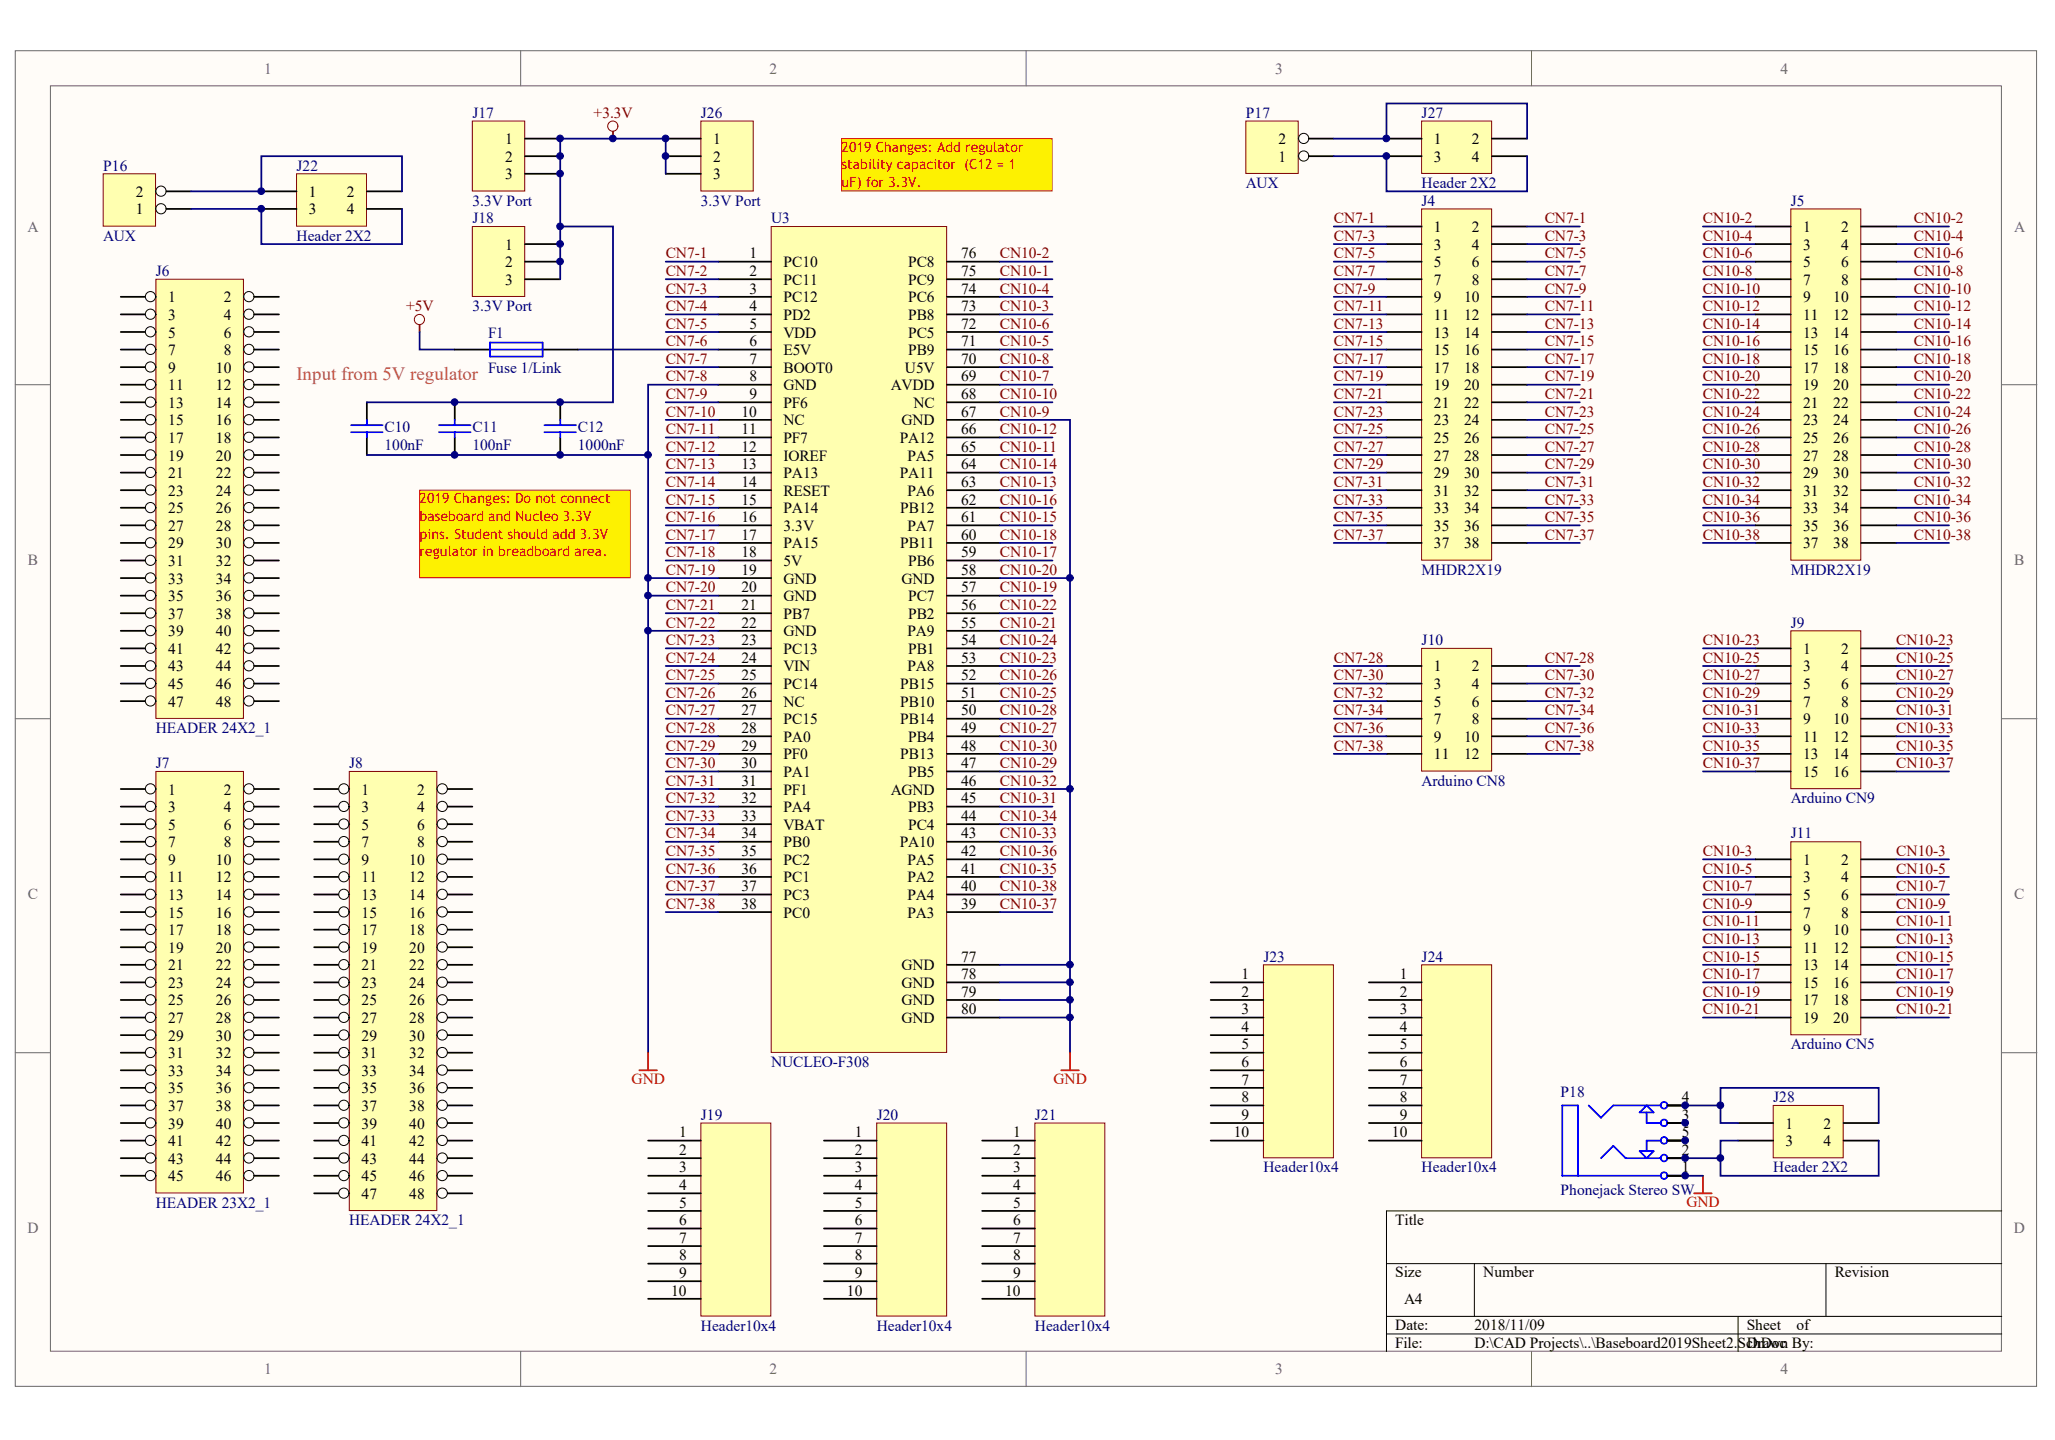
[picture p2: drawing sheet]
<svg xmlns="http://www.w3.org/2000/svg" width="290mm" height="203mm" viewBox="0 0 290 203" stroke-linecap="round" stroke-linejoin="round" font-family="sans-serif">
<defs><g id="words">
<text font-size="2.7" fill="#da2467" x="41.8" y="53.7">Input from 5V regulator</text>
<g font-size="2.2" fill="#696969">
<text x="37.3" y="10.4">1</text>
<text x="108.6" y="10.4">2</text>
<text x="179.9" y="10.4">3</text>
<text x="251.2" y="10.4">4</text>
<text x="3.9" y="32.7">A</text>
<text x="284.2" y="32.7">A</text>
<text x="3.9" y="79.8">B</text>
<text x="284.2" y="79.8">B</text>
<text x="3.9" y="126.9">C</text>
<text x="284.2" y="126.9">C</text>
<text x="3.9" y="174.1">D</text>
<text x="284.2" y="174.1">D</text>
<text x="37.3" y="194">1</text>
<text x="108.6" y="194">2</text>
<text x="179.9" y="194">3</text>
<text x="251.2" y="194">4</text>
</g>
<g font-size="2.2" fill="#000080">
<text x="66.7" y="16.6">J17</text>
<text x="98.9" y="16.6">J26</text>
<text x="175.8" y="16.6">P17</text>
<text x="200.6" y="16.6">J27</text>
<text x="14.6" y="24.1">P16</text>
<text x="41.8" y="24.1">J22</text>
<text x="66.7" y="29">3.3V Port</text>
<text x="98.9" y="29">3.3V Port</text>
<text x="175.8" y="26.5">AUX</text>
<text x="200.6" y="29">J4</text>
<text x="200.6" y="26.5">Header 2X2</text>
<text x="252.7" y="29">J5</text>
<text x="14.6" y="34">AUX</text>
<text x="41.8" y="34">Header 2X2</text>
<text x="66.7" y="31.5">J18</text>
<text x="108.8" y="31.5">U3</text>
<text x="22" y="38.9">J6</text>
<text x="66.7" y="43.9">3.3V Port</text>
<text x="68.9" y="47.6">F1</text>
<text x="68.9" y="52.6">Fuse 1/Link</text>
<text x="54.2" y="61">C10</text>
<text x="54.2" y="63.5">100nF</text>
<text x="66.7" y="61">C11</text>
<text x="66.7" y="63.5">100nF</text>
<text x="81.5" y="61">C12</text>
<text x="81.5" y="63.5">1000nF</text>
<text x="200.6" y="81.1">MHDR2X19</text>
<text x="252.7" y="81.1">MHDR2X19</text>
<text x="252.7" y="88.6">J9</text>
<text x="200.6" y="91">J10</text>
<text x="22" y="103.4">HEADER 24X2_1</text>
<text x="22" y="108.4">J7</text>
<text x="49.3" y="108.4">J8</text>
<text x="200.6" y="110.9">Arduino CN8</text>
<text x="252.7" y="113.4">Arduino CN9</text>
<text x="252.7" y="118.3">J11</text>
<text x="178.3" y="135.7">J23</text>
<text x="200.6" y="135.7">J24</text>
<text x="252.7" y="148.1">Arduino CN5</text>
<text x="108.8" y="150.6">NUCLEO-F308</text>
<text x="220.2" y="154.8">P18</text>
<text x="250.2" y="155.5">J28</text>
<text x="98.9" y="158">J19</text>
<text x="123.7" y="158">J20</text>
<text x="146" y="158">J21</text>
<text x="178.3" y="165.5">Header10x4</text>
<text x="200.6" y="165.5">Header10x4</text>
<text x="250.2" y="165.5">Header 2X2</text>
<text x="22" y="170.4">HEADER 23X2_1</text>
<text x="49.3" y="172.9">HEADER 24X2_1</text>
<text x="220.2" y="168.7">Phonejack Stereo SW</text>
<text x="98.9" y="187.8">Header10x4</text>
<text x="123.7" y="187.8">Header10x4</text>
<text x="146" y="187.8">Header10x4</text>
</g>
<g font-size="2.2" fill="#800000">
<text x="83.8" y="16.6">+3.3V</text>
<text x="188.2" y="31.5">CN7-1</text>
<text x="188.2" y="34">CN7-3</text>
<text x="218" y="31.5">CN7-1</text>
<text x="218" y="34">CN7-3</text>
<text x="240.3" y="31.5">CN10-2</text>
<text x="240.3" y="34">CN10-4</text>
<text x="270.1" y="31.5">CN10-2</text>
<text x="270.1" y="34">CN10-4</text>
<text x="93.9" y="36.5">CN7-1</text>
<text x="93.9" y="38.9">CN7-2</text>
<text x="93.9" y="41.4">CN7-3</text>
<text x="141.1" y="36.5">CN10-2</text>
<text x="141.1" y="38.9">CN10-1</text>
<text x="141.1" y="41.4">CN10-4</text>
<text x="188.2" y="36.5">CN7-5</text>
<text x="188.2" y="38.9">CN7-7</text>
<text x="188.2" y="41.4">CN7-9</text>
<text x="218" y="36.5">CN7-5</text>
<text x="218" y="38.9">CN7-7</text>
<text x="218" y="41.4">CN7-9</text>
<text x="240.3" y="36.5">CN10-6</text>
<text x="240.3" y="38.9">CN10-8</text>
<text x="240.3" y="41.4">CN10-10</text>
<text x="270.1" y="36.5">CN10-6</text>
<text x="270.1" y="38.9">CN10-8</text>
<text x="270.1" y="41.4">CN10-10</text>
<text x="57.3" y="43.9">+5V</text>
<text x="93.9" y="43.9">CN7-4</text>
<text x="93.9" y="46.4">CN7-5</text>
<text x="141.1" y="43.9">CN10-3</text>
<text x="141.1" y="46.4">CN10-6</text>
<text x="188.2" y="43.9">CN7-11</text>
<text x="188.2" y="46.4">CN7-13</text>
<text x="218" y="43.9">CN7-11</text>
<text x="218" y="46.4">CN7-13</text>
<text x="240.3" y="43.9">CN10-12</text>
<text x="240.3" y="46.4">CN10-14</text>
<text x="270.1" y="43.9">CN10-12</text>
<text x="270.1" y="46.4">CN10-14</text>
<text x="93.9" y="48.9">CN7-6</text>
<text x="93.9" y="51.3">CN7-7</text>
<text x="93.9" y="53.8">CN7-8</text>
<text x="141.1" y="48.9">CN10-5</text>
<text x="141.1" y="51.3">CN10-8</text>
<text x="141.1" y="53.8">CN10-7</text>
<text x="188.2" y="48.9">CN7-15</text>
<text x="188.2" y="51.3">CN7-17</text>
<text x="188.2" y="53.8">CN7-19</text>
<text x="218" y="48.9">CN7-15</text>
<text x="218" y="51.3">CN7-17</text>
<text x="218" y="53.8">CN7-19</text>
<text x="240.3" y="48.9">CN10-16</text>
<text x="240.3" y="51.3">CN10-18</text>
<text x="240.3" y="53.8">CN10-20</text>
<text x="270.1" y="48.9">CN10-16</text>
<text x="270.1" y="51.3">CN10-18</text>
<text x="270.1" y="53.8">CN10-20</text>
<text x="93.9" y="56.3">CN7-9</text>
<text x="93.9" y="58.8">CN7-10</text>
<text x="141.1" y="56.3">CN10-10</text>
<text x="141.1" y="58.8">CN10-9</text>
<text x="188.2" y="56.3">CN7-21</text>
<text x="188.2" y="58.8">CN7-23</text>
<text x="218" y="56.3">CN7-21</text>
<text x="218" y="58.8">CN7-23</text>
<text x="240.3" y="56.3">CN10-22</text>
<text x="240.3" y="58.8">CN10-24</text>
<text x="270.1" y="56.3">CN10-22</text>
<text x="270.1" y="58.8">CN10-24</text>
<text x="93.9" y="61.3">CN7-11</text>
<text x="93.9" y="63.7">CN7-12</text>
<text x="141.1" y="61.3">CN10-12</text>
<text x="141.1" y="63.7">CN10-11</text>
<text x="188.2" y="61.3">CN7-25</text>
<text x="188.2" y="63.7">CN7-27</text>
<text x="218" y="61.3">CN7-25</text>
<text x="218" y="63.7">CN7-27</text>
<text x="240.3" y="61.3">CN10-26</text>
<text x="240.3" y="63.7">CN10-28</text>
<text x="270.1" y="61.3">CN10-26</text>
<text x="270.1" y="63.7">CN10-28</text>
<text x="93.9" y="66.2">CN7-13</text>
<text x="93.9" y="68.7">CN7-14</text>
<text x="93.9" y="71.2">CN7-15</text>
<text x="141.1" y="66.2">CN10-14</text>
<text x="141.1" y="68.7">CN10-13</text>
<text x="141.1" y="71.2">CN10-16</text>
<text x="188.2" y="66.2">CN7-29</text>
<text x="188.2" y="68.7">CN7-31</text>
<text x="188.2" y="71.2">CN7-33</text>
<text x="218" y="66.2">CN7-29</text>
<text x="218" y="68.7">CN7-31</text>
<text x="218" y="71.2">CN7-33</text>
<text x="240.3" y="66.2">CN10-30</text>
<text x="240.3" y="68.7">CN10-32</text>
<text x="240.3" y="71.2">CN10-34</text>
<text x="270.1" y="66.2">CN10-30</text>
<text x="270.1" y="68.7">CN10-32</text>
<text x="270.1" y="71.2">CN10-34</text>
<text x="93.9" y="73.7">CN7-16</text>
<text x="93.9" y="76.2">CN7-17</text>
<text x="141.1" y="73.7">CN10-15</text>
<text x="141.1" y="76.2">CN10-18</text>
<text x="188.2" y="73.7">CN7-35</text>
<text x="188.2" y="76.2">CN7-37</text>
<text x="218" y="73.7">CN7-35</text>
<text x="218" y="76.2">CN7-37</text>
<text x="240.3" y="73.7">CN10-36</text>
<text x="240.3" y="76.2">CN10-38</text>
<text x="270.1" y="73.7">CN10-36</text>
<text x="270.1" y="76.2">CN10-38</text>
<text x="93.9" y="78.6">CN7-18</text>
<text x="93.9" y="81.1">CN7-19</text>
<text x="93.9" y="83.6">CN7-20</text>
<text x="141.1" y="78.6">CN10-17</text>
<text x="141.1" y="83.6">CN10-19</text>
<text x="141.1" y="81.1">CN10-20</text>
<text x="93.9" y="86.1">CN7-21</text>
<text x="93.9" y="88.6">CN7-22</text>
<text x="141.1" y="86.1">CN10-22</text>
<text x="141.1" y="88.6">CN10-21</text>
<text x="93.9" y="91">CN7-23</text>
<text x="93.9" y="93.5">CN7-24</text>
<text x="93.9" y="96">CN7-25</text>
<text x="141.1" y="91">CN10-24</text>
<text x="141.1" y="93.5">CN10-23</text>
<text x="141.1" y="96">CN10-26</text>
<text x="188.2" y="93.5">CN7-28</text>
<text x="188.2" y="96">CN7-30</text>
<text x="218" y="93.5">CN7-28</text>
<text x="218" y="96">CN7-30</text>
<text x="240.3" y="91">CN10-23</text>
<text x="240.3" y="93.5">CN10-25</text>
<text x="240.3" y="96">CN10-27</text>
<text x="267.6" y="91">CN10-23</text>
<text x="267.6" y="93.5">CN10-25</text>
<text x="267.6" y="96">CN10-27</text>
<text x="93.9" y="98.5">CN7-26</text>
<text x="93.9" y="101">CN7-27</text>
<text x="141.1" y="98.5">CN10-25</text>
<text x="141.1" y="101">CN10-28</text>
<text x="188.2" y="98.5">CN7-32</text>
<text x="188.2" y="101">CN7-34</text>
<text x="218" y="98.5">CN7-32</text>
<text x="218" y="101">CN7-34</text>
<text x="240.3" y="98.5">CN10-29</text>
<text x="240.3" y="101">CN10-31</text>
<text x="267.6" y="98.5">CN10-29</text>
<text x="267.6" y="101">CN10-31</text>
<text x="93.9" y="103.4">CN7-28</text>
<text x="93.9" y="105.9">CN7-29</text>
<text x="141.1" y="103.4">CN10-27</text>
<text x="141.1" y="105.9">CN10-30</text>
<text x="188.2" y="103.4">CN7-36</text>
<text x="188.2" y="105.9">CN7-38</text>
<text x="218" y="103.4">CN7-36</text>
<text x="218" y="105.9">CN7-38</text>
<text x="240.3" y="103.4">CN10-33</text>
<text x="240.3" y="105.9">CN10-35</text>
<text x="267.6" y="103.4">CN10-33</text>
<text x="267.6" y="105.9">CN10-35</text>
<text x="93.9" y="108.4">CN7-30</text>
<text x="93.9" y="110.9">CN7-31</text>
<text x="93.9" y="113.4">CN7-32</text>
<text x="141.1" y="108.4">CN10-29</text>
<text x="141.1" y="113.4">CN10-31</text>
<text x="141.1" y="110.9">CN10-32</text>
<text x="240.3" y="108.4">CN10-37</text>
<text x="267.6" y="108.4">CN10-37</text>
<text x="93.9" y="115.8">CN7-33</text>
<text x="93.9" y="118.3">CN7-34</text>
<text x="141.1" y="115.8">CN10-34</text>
<text x="141.1" y="118.3">CN10-33</text>
<text x="93.9" y="120.8">CN7-35</text>
<text x="93.9" y="123.3">CN7-36</text>
<text x="93.9" y="125.8">CN7-37</text>
<text x="141.1" y="120.8">CN10-36</text>
<text x="141.1" y="123.3">CN10-35</text>
<text x="141.1" y="125.8">CN10-38</text>
<text x="240.3" y="120.8">CN10-3</text>
<text x="240.3" y="123.3">CN10-5</text>
<text x="240.3" y="125.8">CN10-7</text>
<text x="267.6" y="120.8">CN10-3</text>
<text x="267.6" y="123.3">CN10-5</text>
<text x="267.6" y="125.8">CN10-7</text>
<text x="93.9" y="128.2">CN7-38</text>
<text x="141.1" y="128.2">CN10-37</text>
<text x="240.3" y="130.7">CN10-11</text>
<text x="240.3" y="128.2">CN10-9</text>
<text x="267.6" y="130.7">CN10-11</text>
<text x="267.6" y="128.2">CN10-9</text>
<text x="240.3" y="133.2">CN10-13</text>
<text x="240.3" y="135.7">CN10-15</text>
<text x="267.6" y="133.2">CN10-13</text>
<text x="267.6" y="135.7">CN10-15</text>
<text x="240.3" y="138.2">CN10-17</text>
<text x="240.3" y="140.6">CN10-19</text>
<text x="240.3" y="143.1">CN10-21</text>
<text x="267.6" y="138.2">CN10-17</text>
<text x="267.6" y="140.6">CN10-19</text>
<text x="267.6" y="143.1">CN10-21</text>
</g>
<g font-size="2.2">
<text x="71.3" y="20.3">1</text>
<text x="71.3" y="22.8">2</text>
<text x="100.6" y="20.3">1</text>
<text x="100.6" y="22.8">2</text>
<text x="180.4" y="22.8">1</text>
<text x="180.4" y="20.3">2</text>
<text x="202.3" y="20.3">1</text>
<text x="202.3" y="22.8">3</text>
<text x="207.7" y="20.3">2</text>
<text x="207.7" y="22.8">4</text>
<text x="19.2" y="27.8">2</text>
<text x="43.6" y="27.8">1</text>
<text x="48.9" y="27.8">2</text>
<text x="71.3" y="25.3">3</text>
<text x="100.6" y="25.3">3</text>
<text x="19.2" y="30.3">1</text>
<text x="43.6" y="30.3">3</text>
<text x="48.9" y="30.3">4</text>
<text x="71.3" y="35.2">1</text>
<text x="202.3" y="32.7">1</text>
<text x="202.3" y="35.2">3</text>
<text x="207.7" y="32.7">2</text>
<text x="207.7" y="35.2">4</text>
<text x="254.4" y="32.7">1</text>
<text x="254.4" y="35.2">3</text>
<text x="259.8" y="32.7">2</text>
<text x="259.8" y="35.2">4</text>
<text x="71.3" y="37.7">2</text>
<text x="71.3" y="40.2">3</text>
<text x="105.7" y="36.5">1</text>
<text x="105.7" y="38.9">2</text>
<text x="105.7" y="41.4">3</text>
<text x="110.6" y="37.7">PC10</text>
<text x="110.6" y="40.2">PC11</text>
<text x="128.1" y="40.2">PC9</text>
<text x="128.1" y="37.7">PC8</text>
<text x="135.6" y="41.4">74</text>
<text x="135.6" y="38.9">75</text>
<text x="135.6" y="36.5">76</text>
<text x="202.3" y="37.7">5</text>
<text x="202.3" y="40.2">7</text>
<text x="207.7" y="37.7">6</text>
<text x="207.7" y="40.2">8</text>
<text x="254.4" y="37.7">5</text>
<text x="254.4" y="40.2">7</text>
<text x="259.8" y="37.7">6</text>
<text x="259.8" y="40.2">8</text>
<text x="23.7" y="42.7">1</text>
<text x="23.7" y="45.1">3</text>
<text x="23.7" y="47.6">5</text>
<text x="31.6" y="42.7">2</text>
<text x="31.6" y="45.1">4</text>
<text x="31.6" y="47.6">6</text>
<text x="105.7" y="43.9">4</text>
<text x="105.7" y="46.4">5</text>
<text x="110.6" y="42.7">PC12</text>
<text x="110.6" y="45.1">PD2</text>
<text x="110.6" y="47.6">VDD</text>
<text x="128.1" y="47.6">PC5</text>
<text x="128.1" y="45.1">PB8</text>
<text x="128.1" y="42.7">PC6</text>
<text x="135.6" y="46.4">72</text>
<text x="135.6" y="43.9">73</text>
<text x="202.3" y="42.7">9</text>
<text x="202.3" y="45.1">11</text>
<text x="202.3" y="47.6">13</text>
<text x="206.6" y="42.7">10</text>
<text x="206.6" y="45.1">12</text>
<text x="206.6" y="47.6">14</text>
<text x="254.4" y="42.7">9</text>
<text x="254.4" y="45.1">11</text>
<text x="254.4" y="47.6">13</text>
<text x="258.7" y="42.7">10</text>
<text x="258.7" y="45.1">12</text>
<text x="258.7" y="47.6">14</text>
<text x="23.7" y="50.1">7</text>
<text x="23.7" y="52.6">9</text>
<text x="30.5" y="52.6">10</text>
<text x="31.6" y="50.1">8</text>
<text x="105.7" y="48.9">6</text>
<text x="105.7" y="51.3">7</text>
<text x="105.7" y="53.8">8</text>
<text x="110.6" y="50.1">E5V</text>
<text x="110.6" y="52.6">BOOT0</text>
<text x="127.7" y="52.6">U5V</text>
<text x="128.1" y="50.1">PB9</text>
<text x="135.6" y="53.8">69</text>
<text x="135.6" y="51.3">70</text>
<text x="135.6" y="48.9">71</text>
<text x="202.3" y="50.1">15</text>
<text x="202.3" y="52.6">17</text>
<text x="206.6" y="50.1">16</text>
<text x="206.6" y="52.6">18</text>
<text x="254.4" y="50.1">15</text>
<text x="254.4" y="52.6">17</text>
<text x="258.7" y="50.1">16</text>
<text x="258.7" y="52.6">18</text>
<text x="23.7" y="55.1">11</text>
<text x="23.7" y="57.5">13</text>
<text x="30.5" y="55.1">12</text>
<text x="30.5" y="57.5">14</text>
<text x="104.6" y="58.8">10</text>
<text x="105.7" y="56.3">9</text>
<text x="110.6" y="55.1">GND</text>
<text x="110.6" y="57.5">PF6</text>
<text x="125.7" y="55.1">AVDD</text>
<text x="128.9" y="57.5">NC</text>
<text x="135.6" y="58.8">67</text>
<text x="135.6" y="56.3">68</text>
<text x="202.3" y="55.1">19</text>
<text x="202.3" y="57.5">21</text>
<text x="206.6" y="55.1">20</text>
<text x="206.6" y="57.5">22</text>
<text x="254.4" y="55.1">19</text>
<text x="254.4" y="57.5">21</text>
<text x="258.7" y="55.1">20</text>
<text x="258.7" y="57.5">22</text>
<text x="23.7" y="60">15</text>
<text x="23.7" y="62.5">17</text>
<text x="23.7" y="65">19</text>
<text x="30.5" y="60">16</text>
<text x="30.5" y="62.5">18</text>
<text x="30.5" y="65">20</text>
<text x="104.6" y="61.3">11</text>
<text x="104.6" y="63.7">12</text>
<text x="110.6" y="60">NC</text>
<text x="110.6" y="62.5">PF7</text>
<text x="110.6" y="65">IOREF</text>
<text x="127" y="62.5">PA12</text>
<text x="127.2" y="60">GND</text>
<text x="128" y="65">PA5</text>
<text x="135.6" y="63.7">65</text>
<text x="135.6" y="61.3">66</text>
<text x="202.3" y="60">23</text>
<text x="202.3" y="62.5">25</text>
<text x="202.3" y="65">27</text>
<text x="206.6" y="60">24</text>
<text x="206.6" y="62.5">26</text>
<text x="206.6" y="65">28</text>
<text x="254.4" y="60">23</text>
<text x="254.4" y="62.5">25</text>
<text x="254.4" y="65">27</text>
<text x="258.7" y="60">24</text>
<text x="258.7" y="62.5">26</text>
<text x="258.7" y="65">28</text>
<text x="23.7" y="67.5">21</text>
<text x="23.7" y="70">23</text>
<text x="30.5" y="67.5">22</text>
<text x="30.5" y="70">24</text>
<text x="104.6" y="66.2">13</text>
<text x="104.6" y="68.7">14</text>
<text x="104.6" y="71.2">15</text>
<text x="110.6" y="67.5">PA13</text>
<text x="110.6" y="70">RESET</text>
<text x="127" y="67.5">PA11</text>
<text x="128" y="70">PA6</text>
<text x="135.6" y="71.2">62</text>
<text x="135.6" y="68.7">63</text>
<text x="135.6" y="66.2">64</text>
<text x="202.3" y="67.5">29</text>
<text x="202.3" y="70">31</text>
<text x="206.6" y="67.5">30</text>
<text x="206.6" y="70">32</text>
<text x="254.4" y="67.5">29</text>
<text x="254.4" y="70">31</text>
<text x="258.7" y="67.5">30</text>
<text x="258.7" y="70">32</text>
<text x="23.7" y="72.4">25</text>
<text x="23.7" y="74.9">27</text>
<text x="23.7" y="77.4">29</text>
<text x="30.5" y="72.4">26</text>
<text x="30.5" y="74.9">28</text>
<text x="30.5" y="77.4">30</text>
<text x="104.6" y="73.7">16</text>
<text x="104.6" y="76.2">17</text>
<text x="110.6" y="72.4">PA14</text>
<text x="110.6" y="74.9">3.3V</text>
<text x="110.6" y="77.4">PA15</text>
<text x="127" y="77.4">PB11</text>
<text x="127" y="72.4">PB12</text>
<text x="128" y="74.9">PA7</text>
<text x="135.6" y="76.2">60</text>
<text x="135.6" y="73.7">61</text>
<text x="202.3" y="72.4">33</text>
<text x="202.3" y="74.9">35</text>
<text x="202.3" y="77.4">37</text>
<text x="206.6" y="72.4">34</text>
<text x="206.6" y="74.9">36</text>
<text x="206.6" y="77.4">38</text>
<text x="254.4" y="72.4">33</text>
<text x="254.4" y="74.9">35</text>
<text x="254.4" y="77.4">37</text>
<text x="258.7" y="72.4">34</text>
<text x="258.7" y="74.9">36</text>
<text x="258.7" y="77.4">38</text>
<text x="23.7" y="79.9">31</text>
<text x="23.7" y="82.4">33</text>
<text x="30.5" y="79.9">32</text>
<text x="30.5" y="82.4">34</text>
<text x="104.6" y="78.6">18</text>
<text x="104.6" y="81.1">19</text>
<text x="104.6" y="83.6">20</text>
<text x="110.6" y="79.9">5V</text>
<text x="110.6" y="82.4">GND</text>
<text x="127.2" y="82.4">GND</text>
<text x="128.1" y="79.9">PB6</text>
<text x="135.6" y="83.6">57</text>
<text x="135.6" y="81.1">58</text>
<text x="135.6" y="78.6">59</text>
<text x="23.7" y="84.8">35</text>
<text x="23.7" y="87.3">37</text>
<text x="23.7" y="89.8">39</text>
<text x="30.5" y="84.8">36</text>
<text x="30.5" y="87.3">38</text>
<text x="30.5" y="89.8">40</text>
<text x="104.6" y="86.1">21</text>
<text x="104.6" y="88.6">22</text>
<text x="110.6" y="84.8">GND</text>
<text x="110.6" y="87.3">PB7</text>
<text x="110.6" y="89.8">GND</text>
<text x="128" y="89.8">PA9</text>
<text x="128.1" y="87.3">PB2</text>
<text x="128.1" y="84.8">PC7</text>
<text x="135.6" y="88.6">55</text>
<text x="135.6" y="86.1">56</text>
<text x="23.7" y="92.3">41</text>
<text x="23.7" y="94.8">43</text>
<text x="30.5" y="92.3">42</text>
<text x="30.5" y="94.8">44</text>
<text x="104.6" y="91">23</text>
<text x="104.6" y="93.5">24</text>
<text x="104.6" y="96">25</text>
<text x="110.6" y="92.3">PC13</text>
<text x="110.6" y="94.8">VIN</text>
<text x="128" y="94.8">PA8</text>
<text x="128.1" y="92.3">PB1</text>
<text x="135.6" y="96">52</text>
<text x="135.6" y="93.5">53</text>
<text x="135.6" y="91">54</text>
<text x="202.3" y="94.8">1</text>
<text x="207.7" y="94.8">2</text>
<text x="254.4" y="92.3">1</text>
<text x="254.4" y="94.8">3</text>
<text x="259.8" y="92.3">2</text>
<text x="259.8" y="94.8">4</text>
<text x="23.7" y="97.2">45</text>
<text x="23.7" y="99.7">47</text>
<text x="30.5" y="97.2">46</text>
<text x="30.5" y="99.7">48</text>
<text x="104.6" y="98.5">26</text>
<text x="104.6" y="101">27</text>
<text x="110.6" y="97.2">PC14</text>
<text x="110.6" y="99.7">NC</text>
<text x="127" y="99.7">PB10</text>
<text x="127" y="97.2">PB15</text>
<text x="135.6" y="101">50</text>
<text x="135.6" y="98.5">51</text>
<text x="202.3" y="97.2">3</text>
<text x="202.3" y="99.7">5</text>
<text x="207.7" y="97.2">4</text>
<text x="207.7" y="99.7">6</text>
<text x="254.4" y="97.2">5</text>
<text x="254.4" y="99.7">7</text>
<text x="259.8" y="97.2">6</text>
<text x="259.8" y="99.7">8</text>
<text x="104.6" y="103.4">28</text>
<text x="104.6" y="105.9">29</text>
<text x="110.6" y="102.2">PC15</text>
<text x="110.6" y="104.7">PA0</text>
<text x="110.6" y="107.2">PF0</text>
<text x="127" y="107.2">PB13</text>
<text x="127" y="102.2">PB14</text>
<text x="128.1" y="104.7">PB4</text>
<text x="135.6" y="105.9">48</text>
<text x="135.6" y="103.4">49</text>
<text x="202.3" y="102.2">7</text>
<text x="202.3" y="104.7">9</text>
<text x="202.3" y="107.2">11</text>
<text x="206.6" y="104.7">10</text>
<text x="206.6" y="107.2">12</text>
<text x="207.7" y="102.2">8</text>
<text x="254.4" y="102.2">9</text>
<text x="254.4" y="104.7">11</text>
<text x="254.4" y="107.2">13</text>
<text x="258.7" y="102.2">10</text>
<text x="258.7" y="104.7">12</text>
<text x="258.7" y="107.2">14</text>
<text x="23.7" y="112.1">1</text>
<text x="31.6" y="112.1">2</text>
<text x="51" y="112.1">1</text>
<text x="58.9" y="112.1">2</text>
<text x="104.6" y="108.4">30</text>
<text x="104.6" y="110.9">31</text>
<text x="104.6" y="113.4">32</text>
<text x="110.6" y="109.6">PA1</text>
<text x="110.6" y="112.1">PF1</text>
<text x="125.7" y="112.1">AGND</text>
<text x="128.1" y="109.6">PB5</text>
<text x="135.6" y="113.4">45</text>
<text x="135.6" y="110.9">46</text>
<text x="135.6" y="108.4">47</text>
<text x="254.4" y="109.6">15</text>
<text x="258.7" y="109.6">16</text>
<text x="23.7" y="114.6">3</text>
<text x="23.7" y="117.1">5</text>
<text x="23.7" y="119.6">7</text>
<text x="31.6" y="114.6">4</text>
<text x="31.6" y="117.1">6</text>
<text x="31.6" y="119.6">8</text>
<text x="51" y="114.6">3</text>
<text x="51" y="117.1">5</text>
<text x="51" y="119.6">7</text>
<text x="58.9" y="114.6">4</text>
<text x="58.9" y="117.1">6</text>
<text x="58.9" y="119.6">8</text>
<text x="104.6" y="115.8">33</text>
<text x="104.6" y="118.3">34</text>
<text x="110.6" y="114.6">PA4</text>
<text x="110.6" y="117.1">VBAT</text>
<text x="110.6" y="119.6">PB0</text>
<text x="127" y="119.6">PA10</text>
<text x="128.1" y="117.1">PC4</text>
<text x="128.1" y="114.6">PB3</text>
<text x="135.6" y="118.3">43</text>
<text x="135.6" y="115.8">44</text>
<text x="23.7" y="122">9</text>
<text x="23.7" y="124.5">11</text>
<text x="30.5" y="122">10</text>
<text x="30.5" y="124.5">12</text>
<text x="51" y="122">9</text>
<text x="51" y="124.5">11</text>
<text x="57.7" y="122">10</text>
<text x="57.7" y="124.5">12</text>
<text x="104.6" y="120.8">35</text>
<text x="104.6" y="123.3">36</text>
<text x="104.6" y="125.8">37</text>
<text x="110.6" y="122">PC2</text>
<text x="110.6" y="124.5">PC1</text>
<text x="128" y="124.5">PA2</text>
<text x="128" y="122">PA5</text>
<text x="135.6" y="125.8">40</text>
<text x="135.6" y="123.3">41</text>
<text x="135.6" y="120.8">42</text>
<text x="254.4" y="122">1</text>
<text x="254.4" y="124.5">3</text>
<text x="259.8" y="122">2</text>
<text x="259.8" y="124.5">4</text>
<text x="23.7" y="127">13</text>
<text x="23.7" y="129.5">15</text>
<text x="23.7" y="132">17</text>
<text x="30.5" y="127">14</text>
<text x="30.5" y="129.5">16</text>
<text x="30.5" y="132">18</text>
<text x="51" y="127">13</text>
<text x="51" y="129.5">15</text>
<text x="51" y="132">17</text>
<text x="57.7" y="127">14</text>
<text x="57.7" y="129.5">16</text>
<text x="57.7" y="132">18</text>
<text x="104.6" y="128.2">38</text>
<text x="110.6" y="127">PC3</text>
<text x="110.6" y="129.5">PC0</text>
<text x="128" y="129.5">PA3</text>
<text x="128" y="127">PA4</text>
<text x="135.6" y="128.2">39</text>
<text x="254.4" y="127">5</text>
<text x="254.4" y="129.5">7</text>
<text x="254.4" y="132">9</text>
<text x="258.7" y="132">10</text>
<text x="259.8" y="127">6</text>
<text x="259.8" y="129.5">8</text>
<text x="23.7" y="134.4">19</text>
<text x="23.7" y="136.9">21</text>
<text x="30.5" y="134.4">20</text>
<text x="30.5" y="136.9">22</text>
<text x="51" y="134.4">19</text>
<text x="51" y="136.9">21</text>
<text x="57.7" y="134.4">20</text>
<text x="57.7" y="136.9">22</text>
<text x="127.2" y="136.9">GND</text>
<text x="135.6" y="135.7">77</text>
<text x="254.4" y="134.4">11</text>
<text x="254.4" y="136.9">13</text>
<text x="258.7" y="134.4">12</text>
<text x="258.7" y="136.9">14</text>
<text x="23.7" y="139.4">23</text>
<text x="23.7" y="141.9">25</text>
<text x="30.5" y="139.4">24</text>
<text x="30.5" y="141.9">26</text>
<text x="51" y="139.4">23</text>
<text x="51" y="141.9">25</text>
<text x="57.7" y="139.4">24</text>
<text x="57.7" y="141.9">26</text>
<text x="127.2" y="139.4">GND</text>
<text x="127.2" y="141.9">GND</text>
<text x="135.6" y="138.2">78</text>
<text x="135.6" y="140.6">79</text>
<text x="135.6" y="143.1">80</text>
<text x="175.2" y="138.2">1</text>
<text x="175.2" y="140.6">2</text>
<text x="175.2" y="143.1">3</text>
<text x="197.5" y="138.2">1</text>
<text x="197.5" y="140.6">2</text>
<text x="197.5" y="143.1">3</text>
<text x="254.4" y="139.4">15</text>
<text x="254.4" y="141.9">17</text>
<text x="258.7" y="139.4">16</text>
<text x="258.7" y="141.9">18</text>
<text x="23.7" y="144.4">27</text>
<text x="23.7" y="146.8">29</text>
<text x="23.7" y="149.3">31</text>
<text x="30.5" y="144.4">28</text>
<text x="30.5" y="146.8">30</text>
<text x="30.5" y="149.3">32</text>
<text x="51" y="144.4">27</text>
<text x="51" y="146.8">29</text>
<text x="51" y="149.3">31</text>
<text x="57.7" y="144.4">28</text>
<text x="57.7" y="146.8">30</text>
<text x="57.7" y="149.3">32</text>
<text x="127.2" y="144.4">GND</text>
<text x="175.2" y="145.6">4</text>
<text x="175.2" y="148.1">5</text>
<text x="197.5" y="145.6">4</text>
<text x="197.5" y="148.1">5</text>
<text x="254.4" y="144.4">19</text>
<text x="258.7" y="144.4">20</text>
<text x="23.7" y="151.8">33</text>
<text x="23.7" y="154.3">35</text>
<text x="30.5" y="151.8">34</text>
<text x="30.5" y="154.3">36</text>
<text x="51" y="151.8">33</text>
<text x="51" y="154.3">35</text>
<text x="57.7" y="151.8">34</text>
<text x="57.7" y="154.3">36</text>
<text x="175.2" y="150.6">6</text>
<text x="175.2" y="153">7</text>
<text x="175.2" y="155.5">8</text>
<text x="197.5" y="150.6">6</text>
<text x="197.5" y="153">7</text>
<text x="197.5" y="155.5">8</text>
<text x="237.3" y="155.5">4</text>
<text x="23.7" y="156.8">37</text>
<text x="23.7" y="159.2">39</text>
<text x="23.7" y="161.7">41</text>
<text x="30.5" y="156.8">38</text>
<text x="30.5" y="159.2">40</text>
<text x="30.5" y="161.7">42</text>
<text x="51" y="156.8">37</text>
<text x="51" y="159.2">39</text>
<text x="51" y="161.7">41</text>
<text x="57.7" y="156.8">38</text>
<text x="57.7" y="159.2">40</text>
<text x="57.7" y="161.7">42</text>
<text x="95.8" y="160.5">1</text>
<text x="120.6" y="160.5">1</text>
<text x="143" y="160.5">1</text>
<text x="174.1" y="160.5">10</text>
<text x="175.2" y="158">9</text>
<text x="196.4" y="160.5">10</text>
<text x="197.5" y="158">9</text>
<text x="237.3" y="158">3</text>
<text x="237.3" y="160.5">5</text>
<text x="252" y="159.2">1</text>
<text x="252" y="161.7">3</text>
<text x="257.3" y="159.2">2</text>
<text x="257.3" y="161.7">4</text>
<text x="23.7" y="164.2">43</text>
<text x="23.7" y="166.7">45</text>
<text x="30.5" y="164.2">44</text>
<text x="30.5" y="166.7">46</text>
<text x="51" y="164.2">43</text>
<text x="51" y="166.7">45</text>
<text x="57.7" y="164.2">44</text>
<text x="57.7" y="166.7">46</text>
<text x="95.8" y="163">2</text>
<text x="95.8" y="165.5">3</text>
<text x="95.8" y="167.9">4</text>
<text x="120.6" y="163">2</text>
<text x="120.6" y="165.5">3</text>
<text x="120.6" y="167.9">4</text>
<text x="143" y="163">2</text>
<text x="143" y="165.5">3</text>
<text x="143" y="167.9">4</text>
<text x="237.3" y="163">2</text>
<text x="237.3" y="165.5">1</text>
<text x="51" y="169.2">47</text>
<text x="57.7" y="169.2">48</text>
<text x="95.8" y="170.4">5</text>
<text x="95.8" y="172.9">6</text>
<text x="120.6" y="170.4">5</text>
<text x="120.6" y="172.9">6</text>
<text x="143" y="170.4">5</text>
<text x="143" y="172.9">6</text>
<text x="196.9" y="172.8">Title</text>
<text x="95.8" y="175.4">7</text>
<text x="95.8" y="177.9">8</text>
<text x="120.6" y="175.4">7</text>
<text x="120.6" y="177.9">8</text>
<text x="143" y="175.4">7</text>
<text x="143" y="177.9">8</text>
<text x="94.7" y="182.8">10</text>
<text x="95.8" y="180.3">9</text>
<text x="119.5" y="182.8">10</text>
<text x="120.6" y="180.3">9</text>
<text x="141.8" y="182.8">10</text>
<text x="143" y="180.3">9</text>
<text x="196.9" y="180.3">Size</text>
<text x="198.1" y="184">A4</text>
<text x="209.3" y="180.3">Number</text>
<text x="258.9" y="180.3">Revision</text>
<text x="196.9" y="187.7">Date:</text>
<text x="196.9" y="190.2">File:</text>
<text x="208.1" y="187.7">2018/11/09</text>
<text x="208.1" y="190.2">D:\CAD Projects\..\Baseboard2019Sheet2.SchDoc</text>
<text x="246.5" y="187.7">Sheet</text>
<text x="246.5" y="190.2">Drawn By:</text>
<text x="253.5" y="187.7">of</text>
</g>
<g font-size="2.2" fill="#bf0000">
<text x="89.1" y="153">GND</text>
<text x="148.7" y="153">GND</text>
<text x="238" y="170.3">GND</text>
</g>
<g font-size="2" fill="#f00">
<text x="118.7" y="21.4">2019 Changes: Add regulator</text>
<text x="118.7" y="23.9">stability capacitor (C12 = 1</text>
<text x="118.7" y="26.4">uF) for 3.3V.</text>
<text x="59.2" y="71">2019 Changes: Do not connect</text>
<text x="59.2" y="73.5">baseboard and Nucleo 3.3V</text>
<text x="59.2" y="76">pins. Student should add 3.3V</text>
<text x="59.2" y="78.5">regulator in breadboard area.</text>
</g>
</g></defs>
<g fill="#fffcf8" stroke="#696969" stroke-width=".14">
<path d="M2.2 7.2h285.2v188.4h-285.2z"/>
<path d="M7.1 12.1h275.3v178.6h-275.3z"/>
</g>
<path d="M73.5 7.2v4.9M144.8 7.2v4.9M216.1 7.2v4.9M2.2 54.3h4.9M282.5 54.3h4.9M2.2 101.4h4.9M282.5 101.4h4.9M2.2 148.5h4.9M282.5 148.5h4.9M73.5 190.7v5M144.8 190.7v5M216.1 190.7v5" fill="none" stroke="#696969" stroke-width=".14"/>
<path d="M195.6 178.3h86.9M208.1 178.3v7.5M257.7 178.3v7.5M282.5 170.9h-86.9v19.8M195.6 185.8h86.9M195.6 188.2h86.9M245.3 185.8v4.9" fill="none" stroke="#000" stroke-width=".14"/>
<path d="M108.8 32h24.8v116.5h-24.8z" fill="#ffffb0" stroke="#800000" stroke-width=".14"/>
<g fill="none" stroke="#000" stroke-width=".25">
<path d="M101.4 36.9h7.4M101.4 39.4h7.4M133.6 36.9h7.5M133.6 39.4h7.5M51.8 56.8v2.4M64.2 56.8v2.4M79.1 56.8v2.4M101.4 41.9h7.4M101.4 44.4h7.4M101.4 46.8h7.4M101.4 49.3h7.4M101.4 51.8h7.4"/>
<path d="M101.4 54.3h7.4M101.4 56.8h7.4M101.4 59.2h7.4M133.6 41.9h7.5M133.6 44.4h7.5M133.6 46.8h7.5M133.6 49.3h7.5M133.6 51.8h7.5M133.6 54.3h7.5M133.6 56.8h7.5M133.6 59.2h7.5M51.8 61.7v2.5"/>
<path d="M64.2 61.7v2.5M79.1 61.7v2.5M101.4 61.7h7.4M101.4 64.2h7.4M101.4 66.7h7.4M101.4 69.2h7.4M101.4 71.7h7.4M101.4 74.1h7.4M101.4 76.6h7.4M101.4 79.1h7.4M133.6 61.7h7.5M133.6 64.2h7.5"/>
<path d="M133.6 66.7h7.5M133.6 69.2h7.5M133.6 71.7h7.5M133.6 74.1h7.5M133.6 76.6h7.5M133.6 79.1h7.5M101.4 81.6h7.4M101.4 84.1h7.4M101.4 86.5h7.4M101.4 89h7.4M101.4 91.5h7.4M101.4 94h7.4"/>
<path d="M101.4 96.5h7.4M101.4 98.9h7.4M133.6 81.6h7.5M133.6 84.1h7.5M133.6 86.5h7.5M133.6 89h7.5M133.6 91.5h7.5M133.6 94h7.5M133.6 96.5h7.5M133.6 98.9h7.5M101.4 101.4h7.4M101.4 103.9h7.4"/>
<path d="M101.4 106.4h7.4M101.4 108.9h7.4M101.4 111.3h7.4M101.4 113.8h7.4M101.4 116.3h7.4M101.4 118.8h7.4M133.6 101.4h7.5M133.6 103.9h7.5M133.6 106.4h7.5M133.6 108.9h7.5M133.6 111.3h7.5M133.6 113.8h7.5"/>
<path d="M133.6 116.3h7.5M133.6 118.8h7.5M101.4 121.3h7.4M101.4 123.7h7.4M101.4 126.2h7.4M101.4 128.7h7.4M133.6 121.3h7.5M133.6 123.7h7.5M133.6 126.2h7.5M133.6 128.7h7.5M133.6 136.1h7.5M133.6 138.6h7.5"/>
<path d="M133.6 141.1h7.5M133.6 143.6h7.5"/>
</g>
<g fill="none" stroke="#000080" stroke-width=".25">
<path d="M93.9 36.9h7.5M93.9 39.4h7.5M141.1 36.9h7.4M141.1 39.4h7.4M240.3 36.9h7.4M240.3 32h7.4M240.3 39.4h7.4M240.3 34.4h7.4M267.6 36.9h7.4M267.6 32h7.4M267.6 39.4h7.4M267.6 34.4h7.4"/>
<path d="M93.9 41.9h7.5M93.9 44.4h7.5M93.9 56.8h7.5M93.9 51.8h7.5M101.4 54.3h-9.9v27.3M141.1 59.2h9.9v89.3M141.1 41.9h7.4M141.1 44.4h7.4M141.1 46.8h7.4M141.1 49.3h7.4M141.1 51.8h7.4M240.3 41.9h7.4"/>
<path d="M240.3 44.4h7.4M240.3 46.8h7.4M240.3 49.3h7.4M240.3 56.8h7.4M240.3 51.8h7.4M240.3 54.3h7.4M240.3 59.2h7.4M267.6 44.4h7.4M267.6 46.8h7.4M267.6 49.3h7.4M267.6 56.8h7.4M267.6 51.8h7.4"/>
<path d="M267.6 54.3h7.4M267.6 59.2h7.4M93.9 61.7h7.5M93.9 64.2h7.5M93.9 66.7h7.5M93.9 69.2h7.5M93.9 71.7h7.5M93.9 76.6h7.5M141.1 61.7h7.4M141.1 64.2h7.4M141.1 66.7h7.4M141.1 69.2h7.4"/>
<path d="M141.1 71.7h7.4M141.1 74.1h7.4M141.1 76.6h7.4M141.1 79.1h7.4M240.3 61.7h7.4M240.3 64.2h7.4M240.3 66.7h7.4M240.3 69.2h7.4M240.3 71.7h7.4M240.3 74.1h7.4M267.6 61.7h7.4M267.6 64.2h7.4"/>
<path d="M267.6 66.7h7.4M267.6 69.2h7.4M267.6 71.7h7.4M267.6 74.1h7.4M91.5 89h9.9M91.5 84.1h9.9M93.9 86.5h7.5M93.9 91.5h7.5M93.9 94h7.5M93.9 96.5h7.5M93.9 98.9h7.5M101.4 81.6h-9.9v66.9"/>
<path d="M141.1 89h7.4M141.1 81.6h9.9M141.1 84.1h7.4M141.1 86.5h7.4M141.1 91.5h7.4M141.1 94h7.4M141.1 96.5h7.4M141.1 98.9h7.4M93.9 118.8h7.5M93.9 111.3h7.5M93.9 101.4h7.5M93.9 103.9h7.5"/>
<path d="M93.9 106.4h7.5M93.9 108.9h7.5M93.9 113.8h7.5M93.9 116.3h7.5M141.1 118.8h7.4M141.1 111.3h9.9M141.1 101.4h7.4M141.1 103.9h7.4M141.1 106.4h7.4M141.1 108.9h7.4M141.1 113.8h7.4M141.1 116.3h7.4"/>
<path d="M93.9 121.3h7.5M93.9 123.7h7.5M93.9 126.2h7.5M93.9 128.7h7.5M141.1 138.6h9.9M141.1 136.1h9.9M141.1 121.3h7.4M141.1 123.7h7.4M141.1 126.2h7.4M141.1 128.7h7.4M141.1 143.6h9.9M141.1 141.1h9.9"/>
</g>
<g fill="none" stroke="#800000" stroke-width=".14">
<circle cx="86.5" cy="17.8" r=".72"/>
<circle cx="59.2" cy="45.1" r=".72"/>
</g>
<path d="M86.5 18.6v1M59.2 45.9v.9" fill="none" stroke="#800000" stroke-width=".25"/>
<path d="M49.5 60h4.5M51.8 59.2v.8M61.9 60h4.5M64.2 59.2v.8M76.8 60h4.5M79.1 59.2v.8M49.5 61h4.5M51.8 61v.7M61.9 61h4.5M64.2 61v.7M76.8 61h4.5M79.1 61v.7" fill="none" stroke="#00f" stroke-width=".25"/>
<path d="M90.2 151h2.5M91.5 148.5v2.5M149.8 151h2.4M151 148.5v2.5" fill="none" stroke="#bf0000" stroke-width=".25"/>
<path d="M252.7 29.5h9.9v49.5h-9.9z" fill="#ffffb0" stroke="#800000" stroke-width=".14"/>
<g fill="none" stroke="#000" stroke-width=".25">
<path d="M247.7 32h5M247.7 34.4h5M247.7 36.9h5M247.7 39.4h5M262.6 32h5M262.6 34.4h5M262.6 36.9h5M262.6 39.4h5M247.7 41.9h5M247.7 44.4h5M247.7 46.8h5M247.7 49.3h5"/>
<path d="M247.7 51.8h5M247.7 54.3h5M247.7 56.8h5M247.7 59.2h5M262.6 41.9h5M262.6 44.4h5M262.6 46.8h5M262.6 49.3h5M262.6 51.8h5M262.6 54.3h5M262.6 56.8h5M262.6 59.2h5"/>
<path d="M247.7 61.7h5M247.7 64.2h5M247.7 66.7h5M247.7 69.2h5M247.7 71.7h5M247.7 74.1h5M247.7 76.6h5M262.6 61.7h5M262.6 64.2h5M262.6 66.7h5M262.6 69.2h5M262.6 71.7h5"/>
<path d="M262.6 74.1h5M262.6 76.6h5"/>
</g>
<path d="M200.6 29.5h9.9v49.5h-9.9z" fill="#ffffb0" stroke="#800000" stroke-width=".14"/>
<g fill="none" stroke="#000" stroke-width=".25">
<path d="M195.6 32h5M195.6 34.4h5M195.6 36.9h5M195.6 39.4h5M210.5 32h5M210.5 34.4h5M210.5 36.9h5M210.5 39.4h5M195.6 41.9h5M195.6 44.4h5M195.6 46.8h5M195.6 49.3h5"/>
<path d="M195.6 51.8h5M195.6 54.3h5M195.6 56.8h5M195.6 59.2h5M210.5 41.9h5M210.5 44.4h5M210.5 46.8h5M210.5 49.3h5M210.5 51.8h5M210.5 54.3h5M210.5 56.8h5M210.5 59.2h5"/>
<path d="M195.6 61.7h5M195.6 64.2h5M195.6 66.7h5M195.6 69.2h5M195.6 71.7h5M195.6 74.1h5M195.6 76.6h5M210.5 61.7h5M210.5 64.2h5M210.5 66.7h5M210.5 69.2h5M210.5 71.7h5"/>
<path d="M210.5 74.1h5M210.5 76.6h5"/>
</g>
<g fill="none" stroke="#000080" stroke-width=".25">
<path d="M188.2 39.4h7.4M188.2 36.9h7.4M188.2 34.4h7.4M188.2 32h7.4M215.5 39.4h7.4M215.5 36.9h7.4M215.5 34.4h7.4M215.5 32h7.4M93.9 59.2h7.5M141.1 56.8h7.4M188.2 59.2h7.4M188.2 56.8h7.4"/>
<path d="M188.2 54.3h7.4M188.2 51.8h7.4M188.2 49.3h7.4M188.2 46.8h7.4M188.2 44.4h7.4M188.2 41.9h7.4M215.5 59.2h7.4M215.5 56.8h7.4M215.5 54.3h7.4M215.5 51.8h7.4M215.5 49.3h7.4M215.5 46.8h7.4"/>
<path d="M215.5 44.4h7.4M215.5 41.9h7.4M267.6 41.9h7.4M93.9 79.1h7.5M188.2 76.6h7.4M188.2 66.7h7.4M188.2 64.2h7.4M188.2 61.7h7.4M188.2 71.7h7.4M188.2 74.1h7.4M188.2 69.2h7.4M215.5 76.6h7.4"/>
<path d="M215.5 66.7h7.4M215.5 64.2h7.4M215.5 61.7h7.4M215.5 71.7h7.4M215.5 74.1h7.4M215.5 69.2h7.4M240.3 76.6h7.4M267.6 76.6h7.4"/>
</g>
<path d="M49.3 108.9h12.3v61.9h-12.3z" fill="#ffffb0" stroke="#800000" stroke-width=".14"/>
<path d="M44.3 111.3h5" fill="none" stroke="#000" stroke-width=".25"/>
<circle cx="48.5" cy="111.3" r=".72" fill="#fffcf8" stroke="#000" stroke-width=".14"/>
<path d="M61.7 111.3h5" fill="none" stroke="#000" stroke-width=".25"/>
<circle cx="62.4" cy="111.3" r=".72" fill="#fffcf8" stroke="#000" stroke-width=".14"/>
<path d="M44.3 113.8h5" fill="none" stroke="#000" stroke-width=".25"/>
<circle cx="48.5" cy="113.8" r=".72" fill="#fffcf8" stroke="#000" stroke-width=".14"/>
<path d="M61.7 113.8h5" fill="none" stroke="#000" stroke-width=".25"/>
<circle cx="62.4" cy="113.8" r=".72" fill="#fffcf8" stroke="#000" stroke-width=".14"/>
<path d="M44.3 116.3h5" fill="none" stroke="#000" stroke-width=".25"/>
<circle cx="48.5" cy="116.3" r=".72" fill="#fffcf8" stroke="#000" stroke-width=".14"/>
<path d="M61.7 116.3h5" fill="none" stroke="#000" stroke-width=".25"/>
<circle cx="62.4" cy="116.3" r=".72" fill="#fffcf8" stroke="#000" stroke-width=".14"/>
<path d="M44.3 118.8h5" fill="none" stroke="#000" stroke-width=".25"/>
<circle cx="48.5" cy="118.8" r=".72" fill="#fffcf8" stroke="#000" stroke-width=".14"/>
<path d="M61.7 118.8h5" fill="none" stroke="#000" stroke-width=".25"/>
<circle cx="62.4" cy="118.8" r=".72" fill="#fffcf8" stroke="#000" stroke-width=".14"/>
<path d="M44.3 121.3h5" fill="none" stroke="#000" stroke-width=".25"/>
<circle cx="48.5" cy="121.2" r=".72" fill="#fffcf8" stroke="#000" stroke-width=".14"/>
<path d="M61.7 121.3h5" fill="none" stroke="#000" stroke-width=".25"/>
<circle cx="62.4" cy="121.2" r=".72" fill="#fffcf8" stroke="#000" stroke-width=".14"/>
<path d="M44.3 123.7h5" fill="none" stroke="#000" stroke-width=".25"/>
<circle cx="48.5" cy="123.7" r=".72" fill="#fffcf8" stroke="#000" stroke-width=".14"/>
<path d="M61.7 123.7h5" fill="none" stroke="#000" stroke-width=".25"/>
<circle cx="62.4" cy="123.7" r=".72" fill="#fffcf8" stroke="#000" stroke-width=".14"/>
<path d="M44.3 126.2h5" fill="none" stroke="#000" stroke-width=".25"/>
<circle cx="48.5" cy="126.2" r=".72" fill="#fffcf8" stroke="#000" stroke-width=".14"/>
<path d="M61.7 126.2h5" fill="none" stroke="#000" stroke-width=".25"/>
<circle cx="62.4" cy="126.2" r=".72" fill="#fffcf8" stroke="#000" stroke-width=".14"/>
<path d="M44.3 128.7h5" fill="none" stroke="#000" stroke-width=".25"/>
<circle cx="48.5" cy="128.7" r=".72" fill="#fffcf8" stroke="#000" stroke-width=".14"/>
<path d="M61.7 128.7h5" fill="none" stroke="#000" stroke-width=".25"/>
<circle cx="62.4" cy="128.7" r=".72" fill="#fffcf8" stroke="#000" stroke-width=".14"/>
<path d="M44.3 131.2h5" fill="none" stroke="#000" stroke-width=".25"/>
<circle cx="48.5" cy="131.2" r=".72" fill="#fffcf8" stroke="#000" stroke-width=".14"/>
<path d="M61.7 131.2h5" fill="none" stroke="#000" stroke-width=".25"/>
<circle cx="62.4" cy="131.2" r=".72" fill="#fffcf8" stroke="#000" stroke-width=".14"/>
<path d="M44.3 133.7h5" fill="none" stroke="#000" stroke-width=".25"/>
<circle cx="48.5" cy="133.6" r=".72" fill="#fffcf8" stroke="#000" stroke-width=".14"/>
<path d="M61.7 133.7h5" fill="none" stroke="#000" stroke-width=".25"/>
<circle cx="62.4" cy="133.6" r=".72" fill="#fffcf8" stroke="#000" stroke-width=".14"/>
<path d="M44.3 136.1h5" fill="none" stroke="#000" stroke-width=".25"/>
<circle cx="48.5" cy="136.1" r=".72" fill="#fffcf8" stroke="#000" stroke-width=".14"/>
<path d="M61.7 136.1h5" fill="none" stroke="#000" stroke-width=".25"/>
<circle cx="62.4" cy="136.1" r=".72" fill="#fffcf8" stroke="#000" stroke-width=".14"/>
<path d="M44.3 138.6h5" fill="none" stroke="#000" stroke-width=".25"/>
<circle cx="48.5" cy="138.6" r=".72" fill="#fffcf8" stroke="#000" stroke-width=".14"/>
<path d="M61.7 138.6h5" fill="none" stroke="#000" stroke-width=".25"/>
<circle cx="62.4" cy="138.6" r=".72" fill="#fffcf8" stroke="#000" stroke-width=".14"/>
<path d="M44.3 141.1h5" fill="none" stroke="#000" stroke-width=".25"/>
<circle cx="48.5" cy="141.1" r=".72" fill="#fffcf8" stroke="#000" stroke-width=".14"/>
<path d="M61.7 141.1h5" fill="none" stroke="#000" stroke-width=".25"/>
<circle cx="62.4" cy="141.1" r=".72" fill="#fffcf8" stroke="#000" stroke-width=".14"/>
<path d="M44.3 143.6h5" fill="none" stroke="#000" stroke-width=".25"/>
<circle cx="48.5" cy="143.6" r=".72" fill="#fffcf8" stroke="#000" stroke-width=".14"/>
<path d="M61.7 143.6h5" fill="none" stroke="#000" stroke-width=".25"/>
<circle cx="62.4" cy="143.6" r=".72" fill="#fffcf8" stroke="#000" stroke-width=".14"/>
<path d="M44.3 146.1h5" fill="none" stroke="#000" stroke-width=".25"/>
<circle cx="48.5" cy="146" r=".72" fill="#fffcf8" stroke="#000" stroke-width=".14"/>
<path d="M61.7 146.1h5" fill="none" stroke="#000" stroke-width=".25"/>
<circle cx="62.4" cy="146" r=".72" fill="#fffcf8" stroke="#000" stroke-width=".14"/>
<path d="M44.3 148.5h5" fill="none" stroke="#000" stroke-width=".25"/>
<circle cx="48.5" cy="148.5" r=".72" fill="#fffcf8" stroke="#000" stroke-width=".14"/>
<path d="M61.7 148.5h5" fill="none" stroke="#000" stroke-width=".25"/>
<circle cx="62.4" cy="148.5" r=".72" fill="#fffcf8" stroke="#000" stroke-width=".14"/>
<path d="M44.3 151h5" fill="none" stroke="#000" stroke-width=".25"/>
<circle cx="48.5" cy="151" r=".72" fill="#fffcf8" stroke="#000" stroke-width=".14"/>
<path d="M61.7 151h5" fill="none" stroke="#000" stroke-width=".25"/>
<circle cx="62.4" cy="151" r=".72" fill="#fffcf8" stroke="#000" stroke-width=".14"/>
<path d="M44.3 153.5h5" fill="none" stroke="#000" stroke-width=".25"/>
<circle cx="48.5" cy="153.5" r=".72" fill="#fffcf8" stroke="#000" stroke-width=".14"/>
<path d="M61.7 153.5h5" fill="none" stroke="#000" stroke-width=".25"/>
<circle cx="62.4" cy="153.5" r=".72" fill="#fffcf8" stroke="#000" stroke-width=".14"/>
<path d="M44.3 156h5" fill="none" stroke="#000" stroke-width=".25"/>
<circle cx="48.5" cy="156" r=".72" fill="#fffcf8" stroke="#000" stroke-width=".14"/>
<path d="M61.7 156h5" fill="none" stroke="#000" stroke-width=".25"/>
<circle cx="62.4" cy="156" r=".72" fill="#fffcf8" stroke="#000" stroke-width=".14"/>
<path d="M44.3 158.5h5" fill="none" stroke="#000" stroke-width=".25"/>
<circle cx="48.5" cy="158.4" r=".72" fill="#fffcf8" stroke="#000" stroke-width=".14"/>
<path d="M61.7 158.5h5" fill="none" stroke="#000" stroke-width=".25"/>
<circle cx="62.4" cy="158.4" r=".72" fill="#fffcf8" stroke="#000" stroke-width=".14"/>
<path d="M44.3 161h5" fill="none" stroke="#000" stroke-width=".25"/>
<circle cx="48.5" cy="160.9" r=".72" fill="#fffcf8" stroke="#000" stroke-width=".14"/>
<path d="M61.7 161h5" fill="none" stroke="#000" stroke-width=".25"/>
<circle cx="62.4" cy="160.9" r=".72" fill="#fffcf8" stroke="#000" stroke-width=".14"/>
<path d="M44.3 163.4h5" fill="none" stroke="#000" stroke-width=".25"/>
<circle cx="48.5" cy="163.4" r=".72" fill="#fffcf8" stroke="#000" stroke-width=".14"/>
<path d="M61.7 163.4h5" fill="none" stroke="#000" stroke-width=".25"/>
<circle cx="62.4" cy="163.4" r=".72" fill="#fffcf8" stroke="#000" stroke-width=".14"/>
<path d="M44.3 165.9h5" fill="none" stroke="#000" stroke-width=".25"/>
<circle cx="48.5" cy="165.9" r=".72" fill="#fffcf8" stroke="#000" stroke-width=".14"/>
<path d="M61.7 165.9h5" fill="none" stroke="#000" stroke-width=".25"/>
<circle cx="62.4" cy="165.9" r=".72" fill="#fffcf8" stroke="#000" stroke-width=".14"/>
<path d="M44.3 168.4h5" fill="none" stroke="#000" stroke-width=".25"/>
<circle cx="48.5" cy="168.4" r=".72" fill="#fffcf8" stroke="#000" stroke-width=".14"/>
<path d="M61.7 168.4h5" fill="none" stroke="#000" stroke-width=".25"/>
<circle cx="62.4" cy="168.4" r=".72" fill="#fffcf8" stroke="#000" stroke-width=".14"/>
<path d="M22 39.4h12.4v62h-12.4z" fill="#ffffb0" stroke="#800000" stroke-width=".14"/>
<path d="M17 41.9h5" fill="none" stroke="#000" stroke-width=".25"/>
<circle cx="21.2" cy="41.9" r=".72" fill="#fffcf8" stroke="#000" stroke-width=".14"/>
<path d="M34.4 41.9h5" fill="none" stroke="#000" stroke-width=".25"/>
<circle cx="35.1" cy="41.9" r=".72" fill="#fffcf8" stroke="#000" stroke-width=".14"/>
<path d="M17 44.4h5" fill="none" stroke="#000" stroke-width=".25"/>
<circle cx="21.2" cy="44.3" r=".72" fill="#fffcf8" stroke="#000" stroke-width=".14"/>
<path d="M34.4 44.4h5" fill="none" stroke="#000" stroke-width=".25"/>
<circle cx="35.1" cy="44.3" r=".72" fill="#fffcf8" stroke="#000" stroke-width=".14"/>
<path d="M17 46.8h5" fill="none" stroke="#000" stroke-width=".25"/>
<circle cx="21.2" cy="46.8" r=".72" fill="#fffcf8" stroke="#000" stroke-width=".14"/>
<path d="M34.4 46.8h5" fill="none" stroke="#000" stroke-width=".25"/>
<circle cx="35.1" cy="46.8" r=".72" fill="#fffcf8" stroke="#000" stroke-width=".14"/>
<path d="M17 49.3h5" fill="none" stroke="#000" stroke-width=".25"/>
<circle cx="21.2" cy="49.3" r=".72" fill="#fffcf8" stroke="#000" stroke-width=".14"/>
<path d="M34.4 49.3h5" fill="none" stroke="#000" stroke-width=".25"/>
<circle cx="35.1" cy="49.3" r=".72" fill="#fffcf8" stroke="#000" stroke-width=".14"/>
<path d="M17 51.8h5" fill="none" stroke="#000" stroke-width=".25"/>
<circle cx="21.2" cy="51.8" r=".72" fill="#fffcf8" stroke="#000" stroke-width=".14"/>
<path d="M34.4 51.8h5" fill="none" stroke="#000" stroke-width=".25"/>
<circle cx="35.1" cy="51.8" r=".72" fill="#fffcf8" stroke="#000" stroke-width=".14"/>
<path d="M17 54.3h5" fill="none" stroke="#000" stroke-width=".25"/>
<circle cx="21.2" cy="54.3" r=".72" fill="#fffcf8" stroke="#000" stroke-width=".14"/>
<path d="M34.4 54.3h5" fill="none" stroke="#000" stroke-width=".25"/>
<circle cx="35.1" cy="54.3" r=".72" fill="#fffcf8" stroke="#000" stroke-width=".14"/>
<path d="M17 56.8h5" fill="none" stroke="#000" stroke-width=".25"/>
<circle cx="21.2" cy="56.7" r=".72" fill="#fffcf8" stroke="#000" stroke-width=".14"/>
<path d="M34.4 56.8h5" fill="none" stroke="#000" stroke-width=".25"/>
<circle cx="35.1" cy="56.7" r=".72" fill="#fffcf8" stroke="#000" stroke-width=".14"/>
<path d="M17 59.2h5" fill="none" stroke="#000" stroke-width=".25"/>
<circle cx="21.2" cy="59.2" r=".72" fill="#fffcf8" stroke="#000" stroke-width=".14"/>
<path d="M34.4 59.2h5" fill="none" stroke="#000" stroke-width=".25"/>
<circle cx="35.1" cy="59.2" r=".72" fill="#fffcf8" stroke="#000" stroke-width=".14"/>
<path d="M17 61.7h5" fill="none" stroke="#000" stroke-width=".25"/>
<circle cx="21.2" cy="61.7" r=".72" fill="#fffcf8" stroke="#000" stroke-width=".14"/>
<path d="M34.4 61.7h5" fill="none" stroke="#000" stroke-width=".25"/>
<circle cx="35.1" cy="61.7" r=".72" fill="#fffcf8" stroke="#000" stroke-width=".14"/>
<path d="M17 64.2h5" fill="none" stroke="#000" stroke-width=".25"/>
<circle cx="21.2" cy="64.2" r=".72" fill="#fffcf8" stroke="#000" stroke-width=".14"/>
<path d="M34.4 64.2h5" fill="none" stroke="#000" stroke-width=".25"/>
<circle cx="35.1" cy="64.2" r=".72" fill="#fffcf8" stroke="#000" stroke-width=".14"/>
<path d="M17 66.7h5" fill="none" stroke="#000" stroke-width=".25"/>
<circle cx="21.2" cy="66.7" r=".72" fill="#fffcf8" stroke="#000" stroke-width=".14"/>
<path d="M34.4 66.7h5" fill="none" stroke="#000" stroke-width=".25"/>
<circle cx="35.1" cy="66.7" r=".72" fill="#fffcf8" stroke="#000" stroke-width=".14"/>
<path d="M17 69.2h5" fill="none" stroke="#000" stroke-width=".25"/>
<circle cx="21.2" cy="69.1" r=".72" fill="#fffcf8" stroke="#000" stroke-width=".14"/>
<path d="M34.4 69.2h5" fill="none" stroke="#000" stroke-width=".25"/>
<circle cx="35.1" cy="69.1" r=".72" fill="#fffcf8" stroke="#000" stroke-width=".14"/>
<path d="M17 71.7h5" fill="none" stroke="#000" stroke-width=".25"/>
<circle cx="21.2" cy="71.6" r=".72" fill="#fffcf8" stroke="#000" stroke-width=".14"/>
<path d="M34.4 71.7h5" fill="none" stroke="#000" stroke-width=".25"/>
<circle cx="35.1" cy="71.6" r=".72" fill="#fffcf8" stroke="#000" stroke-width=".14"/>
<path d="M17 74.1h5" fill="none" stroke="#000" stroke-width=".25"/>
<circle cx="21.2" cy="74.1" r=".72" fill="#fffcf8" stroke="#000" stroke-width=".14"/>
<path d="M34.4 74.1h5" fill="none" stroke="#000" stroke-width=".25"/>
<circle cx="35.1" cy="74.1" r=".72" fill="#fffcf8" stroke="#000" stroke-width=".14"/>
<path d="M17 76.6h5" fill="none" stroke="#000" stroke-width=".25"/>
<circle cx="21.2" cy="76.6" r=".72" fill="#fffcf8" stroke="#000" stroke-width=".14"/>
<path d="M34.4 76.6h5" fill="none" stroke="#000" stroke-width=".25"/>
<circle cx="35.1" cy="76.6" r=".72" fill="#fffcf8" stroke="#000" stroke-width=".14"/>
<path d="M17 79.1h5" fill="none" stroke="#000" stroke-width=".25"/>
<circle cx="21.2" cy="79.1" r=".72" fill="#fffcf8" stroke="#000" stroke-width=".14"/>
<path d="M34.4 79.1h5" fill="none" stroke="#000" stroke-width=".25"/>
<circle cx="35.1" cy="79.1" r=".72" fill="#fffcf8" stroke="#000" stroke-width=".14"/>
<path d="M17 81.6h5" fill="none" stroke="#000" stroke-width=".25"/>
<circle cx="21.2" cy="81.5" r=".72" fill="#fffcf8" stroke="#000" stroke-width=".14"/>
<path d="M34.4 81.6h5" fill="none" stroke="#000" stroke-width=".25"/>
<circle cx="35.1" cy="81.5" r=".72" fill="#fffcf8" stroke="#000" stroke-width=".14"/>
<path d="M17 84.1h5" fill="none" stroke="#000" stroke-width=".25"/>
<circle cx="21.2" cy="84" r=".72" fill="#fffcf8" stroke="#000" stroke-width=".14"/>
<path d="M34.4 84.1h5" fill="none" stroke="#000" stroke-width=".25"/>
<circle cx="35.1" cy="84" r=".72" fill="#fffcf8" stroke="#000" stroke-width=".14"/>
<path d="M17 86.5h5" fill="none" stroke="#000" stroke-width=".25"/>
<circle cx="21.2" cy="86.5" r=".72" fill="#fffcf8" stroke="#000" stroke-width=".14"/>
<path d="M34.4 86.5h5" fill="none" stroke="#000" stroke-width=".25"/>
<circle cx="35.1" cy="86.5" r=".72" fill="#fffcf8" stroke="#000" stroke-width=".14"/>
<path d="M17 89h5" fill="none" stroke="#000" stroke-width=".25"/>
<circle cx="21.2" cy="89" r=".72" fill="#fffcf8" stroke="#000" stroke-width=".14"/>
<path d="M34.4 89h5" fill="none" stroke="#000" stroke-width=".25"/>
<circle cx="35.1" cy="89" r=".72" fill="#fffcf8" stroke="#000" stroke-width=".14"/>
<path d="M17 91.5h5" fill="none" stroke="#000" stroke-width=".25"/>
<circle cx="21.2" cy="91.5" r=".72" fill="#fffcf8" stroke="#000" stroke-width=".14"/>
<path d="M34.4 91.5h5" fill="none" stroke="#000" stroke-width=".25"/>
<circle cx="35.1" cy="91.5" r=".72" fill="#fffcf8" stroke="#000" stroke-width=".14"/>
<path d="M17 94h5" fill="none" stroke="#000" stroke-width=".25"/>
<circle cx="21.2" cy="94" r=".72" fill="#fffcf8" stroke="#000" stroke-width=".14"/>
<path d="M34.4 94h5" fill="none" stroke="#000" stroke-width=".25"/>
<circle cx="35.1" cy="94" r=".72" fill="#fffcf8" stroke="#000" stroke-width=".14"/>
<path d="M17 96.5h5" fill="none" stroke="#000" stroke-width=".25"/>
<circle cx="21.2" cy="96.4" r=".72" fill="#fffcf8" stroke="#000" stroke-width=".14"/>
<path d="M34.4 96.5h5" fill="none" stroke="#000" stroke-width=".25"/>
<circle cx="35.1" cy="96.4" r=".72" fill="#fffcf8" stroke="#000" stroke-width=".14"/>
<path d="M17 98.9h5" fill="none" stroke="#000" stroke-width=".25"/>
<circle cx="21.2" cy="98.9" r=".72" fill="#fffcf8" stroke="#000" stroke-width=".14"/>
<path d="M34.4 98.9h5" fill="none" stroke="#000" stroke-width=".25"/>
<circle cx="35.1" cy="98.9" r=".72" fill="#fffcf8" stroke="#000" stroke-width=".14"/>
<path d="M200.6 91.5h9.9v17.3h-9.9z" fill="#ffffb0" stroke="#800000" stroke-width=".14"/>
<path d="M195.6 94h5M195.6 96.5h5M195.6 98.9h5M210.5 94h5M210.5 96.5h5M210.5 98.9h5M195.6 101.4h5M195.6 103.9h5M195.6 106.4h5M210.5 101.4h5M210.5 103.9h5M210.5 106.4h5" fill="none" stroke="#000" stroke-width=".25"/>
<path d="M188.2 94h7.4M188.2 96.5h7.4M188.2 98.9h7.4M215.5 94h7.4M215.5 96.5h7.4M215.5 98.9h7.4M188.2 101.4h7.4M188.2 103.9h7.4M188.2 106.4h7.4M215.5 101.4h7.4M215.5 103.9h7.4M215.5 106.4h7.4" fill="none" stroke="#000080" stroke-width=".25"/>
<path d="M252.7 89h9.9v22.3h-9.9z" fill="#ffffb0" stroke="#800000" stroke-width=".14"/>
<g fill="none" stroke="#000" stroke-width=".25">
<path d="M247.7 91.5h5M247.7 94h5M247.7 96.5h5M247.7 98.9h5M262.6 91.5h5M262.6 94h5M262.6 96.5h5M262.6 98.9h5M247.7 101.4h5M247.7 103.9h5M247.7 106.4h5M247.7 108.9h5"/>
<path d="M262.6 101.4h5M262.6 103.9h5M262.6 106.4h5M262.6 108.9h5"/>
</g>
<g fill="none" stroke="#000080" stroke-width=".25">
<path d="M240.3 91.5h7.4M240.3 94h7.4M240.3 96.5h7.4M240.3 98.9h7.4M267.6 91.5h7.4M267.6 94h7.4M267.6 96.5h7.4M267.6 98.9h7.4M240.3 101.4h7.4M240.3 103.9h7.4M240.3 106.4h7.4M240.3 108.9h7.4"/>
<path d="M267.6 101.4h7.4M267.6 103.9h7.4M267.6 106.4h7.4M267.6 108.9h7.4M240.3 121.3h7.4M240.3 123.7h7.4M240.3 131.2h7.4M240.3 133.7h7.4M240.3 136.1h7.4M240.3 138.6h7.4M240.3 126.2h7.4M240.3 128.7h7.4"/>
<path d="M240.3 141.1h7.4M240.3 143.6h7.4"/>
</g>
<path d="M252.7 118.8h9.9v27.2h-9.9z" fill="#ffffb0" stroke="#800000" stroke-width=".14"/>
<g fill="none" stroke="#000" stroke-width=".25">
<path d="M64.2 49.3h4.9M76.6 49.3h4.9M247.7 121.3h5M247.7 123.7h5M247.7 126.2h5M247.7 128.7h5M247.7 131.2h5M247.7 133.7h5M247.7 136.1h5M247.7 138.6h5M262.6 121.3h5M262.6 123.7h5"/>
<path d="M262.6 126.2h5M262.6 128.7h5M262.6 131.2h5M262.6 133.7h5M262.6 136.1h5M262.6 138.6h5M247.7 141.1h5M247.7 143.6h5M262.6 141.1h5M262.6 143.6h5"/>
</g>
<path d="M59.2 46.8v2.5h5M81.5 49.3h19.9M267.6 121.3h7.4M267.6 123.7h7.4M267.6 131.2h7.4M267.6 133.7h7.4M267.6 136.1h7.4M267.6 138.6h7.4M267.6 126.2h7.4M267.6 128.7h7.4M267.6 141.1h7.4M267.6 143.6h7.4" fill="none" stroke="#000080" stroke-width=".25"/>
<path d="M69.1 48.3h7.5v2h-7.5zM69.1 49.3h7.5" fill="none" stroke="#00f" stroke-width=".25"/>
<path d="M66.7 17.1h7.3v9.9h-7.3z" fill="#ffffb0" stroke="#800000" stroke-width=".14"/>
<path d="M74.1 19.6h5M74.1 22h5M74.1 24.5h5" fill="none" stroke="#000" stroke-width=".25"/>
<path d="M66.7 32h7.3v9.8h-7.3z" fill="#ffffb0" stroke="#800000" stroke-width=".14"/>
<path d="M74.1 34.4h5M74.1 36.9h5M74.1 39.4h5" fill="none" stroke="#000" stroke-width=".25"/>
<path d="M98.9 158.5h9.9v27.2h-9.9z" fill="#ffffb0" stroke="#800000" stroke-width=".14"/>
<path d="M91.5 161h7.4M91.5 163.4h7.4M91.5 165.9h7.4M91.5 168.4h7.4M91.5 170.9h7.4M91.5 173.4h7.4M91.5 175.8h7.4M91.5 178.3h7.4M91.5 180.8h7.4M91.5 183.3h7.4" fill="none" stroke="#000" stroke-width=".25"/>
<path d="M123.7 158.5h9.9v27.2h-9.9z" fill="#ffffb0" stroke="#800000" stroke-width=".14"/>
<path d="M116.3 161h7.4M116.3 163.4h7.4M116.3 165.9h7.4M116.3 168.4h7.4M116.3 170.9h7.4M116.3 173.4h7.4M116.3 175.8h7.4M116.3 178.3h7.4M116.3 180.8h7.4M116.3 183.3h7.4" fill="none" stroke="#000" stroke-width=".25"/>
<path d="M146 158.5h9.9v27.2h-9.9z" fill="#ffffb0" stroke="#800000" stroke-width=".14"/>
<path d="M138.6 161h7.4M138.6 163.4h7.4M138.6 165.9h7.4M138.6 168.4h7.4M138.6 170.9h7.4M138.6 173.4h7.4M138.6 175.8h7.4M138.6 178.3h7.4M138.6 180.8h7.4M138.6 183.3h7.4" fill="none" stroke="#000" stroke-width=".25"/>
<path d="M14.6 24.5h7.3v7.4h-7.3z" fill="#ffffb0" stroke="#800000" stroke-width=".14"/>
<path d="M22 29.5h5" fill="none" stroke="#000" stroke-width=".25"/>
<circle cx="22.7" cy="29.5" r=".72" fill="#fffcf8" stroke="#000" stroke-width=".14"/>
<path d="M22 27h5" fill="none" stroke="#000" stroke-width=".25"/>
<circle cx="22.7" cy="27" r=".72" fill="#fffcf8" stroke="#000" stroke-width=".14"/>
<path d="M178.3 136.1h9.9v27.3h-9.9z" fill="#ffffb0" stroke="#800000" stroke-width=".14"/>
<path d="M170.8 138.6h7.5M170.8 141.1h7.5M170.8 143.6h7.5M170.8 146.1h7.5M170.8 148.5h7.5M170.8 151h7.5M170.8 153.5h7.5M170.8 156h7.5M170.8 158.5h7.5M170.8 161h7.5" fill="none" stroke="#000" stroke-width=".25"/>
<path d="M200.6 136.1h9.9v27.3h-9.9z" fill="#ffffb0" stroke="#800000" stroke-width=".14"/>
<path d="M193.2 138.6h7.4M193.2 141.1h7.4M193.2 143.6h7.4M193.2 146.1h7.4M193.2 148.5h7.4M193.2 151h7.4M193.2 153.5h7.4M193.2 156h7.4M193.2 158.5h7.4M193.2 161h7.4" fill="none" stroke="#000" stroke-width=".25"/>
<path d="M98.9 17.1h7.4v9.9h-7.4z" fill="#ffffb0" stroke="#800000" stroke-width=".14"/>
<path d="M93.9 19.6h5M93.9 22h5M93.9 24.5h5" fill="none" stroke="#000" stroke-width=".25"/>
<path d="M93.9 24.5v-4.9h-14.8v19.8" fill="none" stroke="#000080" stroke-width=".25"/>
<path d="M41.8 24.5h9.9v7.4h-9.9z" fill="#ffffb0" stroke="#800000" stroke-width=".14"/>
<path d="M36.9 27h4.9M36.9 29.5h4.9M51.8 27h4.9M51.8 29.5h4.9" fill="none" stroke="#000" stroke-width=".25"/>
<path d="M200.6 17.1h9.9v7.4h-9.9z" fill="#ffffb0" stroke="#800000" stroke-width=".14"/>
<path d="M195.6 19.6h5M210.5 19.6h5M195.6 22h5M210.5 22h5" fill="none" stroke="#000" stroke-width=".25"/>
<path d="M27 27h9.9v-5h19.8v5M27 29.5h9.9v4.9h19.8v-4.9" fill="none" stroke="#000080" stroke-width=".25"/>
<path d="M175.8 17.1h7.4v7.4h-7.4z" fill="#ffffb0" stroke="#800000" stroke-width=".14"/>
<path d="M183.2 22h5" fill="none" stroke="#000" stroke-width=".25"/>
<circle cx="184" cy="22" r=".72" fill="#fffcf8" stroke="#000" stroke-width=".14"/>
<path d="M183.2 19.6h5" fill="none" stroke="#000" stroke-width=".25"/>
<circle cx="184" cy="19.5" r=".72" fill="#fffcf8" stroke="#000" stroke-width=".14"/>
<path d="M188.2 19.6h7.4v-5h19.9v5M188.2 22h7.4v5h19.9v-5" fill="none" stroke="#000080" stroke-width=".25"/>
<path d="M250.2 156h9.9v7.4h-9.9z" fill="#ffffb0" stroke="#800000" stroke-width=".14"/>
<path d="M235.3 158.5h2.5M235.3 156h2.5M245.3 158.5h4.9M260.1 158.5h5M235.3 161h2.5M235.3 163.4h2.5M235.3 165.9h2.5M245.3 161h4.9M260.1 161h5" fill="none" stroke="#000" stroke-width=".25"/>
<path d="M237.8 156h5v2.5h2.5M242.8 156v-2.5h22.3v5M237.8 163.4h5M237.8 165.9h2.5M245.3 161h-2.5v4.9h22.3v-4.9" fill="none" stroke="#000080" stroke-width=".25"/>
<path d="M239.1 168.4h2.4M240.3 165.9v2.5" fill="none" stroke="#bf0000" stroke-width=".25"/>
<g fill="none" stroke="#00f" stroke-width=".25">
<path d="M224.2 156l1.7 1.7 1.7-1.7h6.7M231.4 157l1-1 1 1zM232.4 157v1.5h1.9M222.7 165.9v-9.9h-2.2v9.9h13.8M225.9 163.4l1.7-1.7 1.8 1.7h4.9M231.4 162.4h2l-1 1zM234.3 161h-1.9v1.4"/>
<circle cx="234.8" cy="156" r=".47"/>
<circle cx="234.8" cy="158.4" r=".47"/>
<circle cx="234.8" cy="163.4" r=".47"/>
<circle cx="234.8" cy="165.9" r=".47"/>
<circle cx="234.8" cy="160.9" r=".47"/>
</g>
<path d="M22 108.9h12.4v59.4h-12.4z" fill="#ffffb0" stroke="#800000" stroke-width=".14"/>
<path d="M17 111.3h5" fill="none" stroke="#000" stroke-width=".25"/>
<circle cx="21.2" cy="111.3" r=".72" fill="#fffcf8" stroke="#000" stroke-width=".14"/>
<path d="M34.4 111.3h5" fill="none" stroke="#000" stroke-width=".25"/>
<circle cx="35.1" cy="111.3" r=".72" fill="#fffcf8" stroke="#000" stroke-width=".14"/>
<path d="M17 113.8h5" fill="none" stroke="#000" stroke-width=".25"/>
<circle cx="21.2" cy="113.8" r=".72" fill="#fffcf8" stroke="#000" stroke-width=".14"/>
<path d="M34.4 113.8h5" fill="none" stroke="#000" stroke-width=".25"/>
<circle cx="35.1" cy="113.8" r=".72" fill="#fffcf8" stroke="#000" stroke-width=".14"/>
<path d="M17 116.3h5" fill="none" stroke="#000" stroke-width=".25"/>
<circle cx="21.2" cy="116.3" r=".72" fill="#fffcf8" stroke="#000" stroke-width=".14"/>
<path d="M34.4 116.3h5" fill="none" stroke="#000" stroke-width=".25"/>
<circle cx="35.1" cy="116.3" r=".72" fill="#fffcf8" stroke="#000" stroke-width=".14"/>
<path d="M17 118.8h5" fill="none" stroke="#000" stroke-width=".25"/>
<circle cx="21.2" cy="118.8" r=".72" fill="#fffcf8" stroke="#000" stroke-width=".14"/>
<path d="M34.4 118.8h5" fill="none" stroke="#000" stroke-width=".25"/>
<circle cx="35.1" cy="118.8" r=".72" fill="#fffcf8" stroke="#000" stroke-width=".14"/>
<path d="M17 121.3h5" fill="none" stroke="#000" stroke-width=".25"/>
<circle cx="21.2" cy="121.2" r=".72" fill="#fffcf8" stroke="#000" stroke-width=".14"/>
<path d="M34.4 121.3h5" fill="none" stroke="#000" stroke-width=".25"/>
<circle cx="35.1" cy="121.2" r=".72" fill="#fffcf8" stroke="#000" stroke-width=".14"/>
<path d="M17 123.7h5" fill="none" stroke="#000" stroke-width=".25"/>
<circle cx="21.2" cy="123.7" r=".72" fill="#fffcf8" stroke="#000" stroke-width=".14"/>
<path d="M34.4 123.7h5" fill="none" stroke="#000" stroke-width=".25"/>
<circle cx="35.1" cy="123.7" r=".72" fill="#fffcf8" stroke="#000" stroke-width=".14"/>
<path d="M17 126.2h5" fill="none" stroke="#000" stroke-width=".25"/>
<circle cx="21.2" cy="126.2" r=".72" fill="#fffcf8" stroke="#000" stroke-width=".14"/>
<path d="M34.4 126.2h5" fill="none" stroke="#000" stroke-width=".25"/>
<circle cx="35.1" cy="126.2" r=".72" fill="#fffcf8" stroke="#000" stroke-width=".14"/>
<path d="M17 128.7h5" fill="none" stroke="#000" stroke-width=".25"/>
<circle cx="21.2" cy="128.7" r=".72" fill="#fffcf8" stroke="#000" stroke-width=".14"/>
<path d="M34.4 128.7h5" fill="none" stroke="#000" stroke-width=".25"/>
<circle cx="35.1" cy="128.7" r=".72" fill="#fffcf8" stroke="#000" stroke-width=".14"/>
<path d="M17 131.2h5" fill="none" stroke="#000" stroke-width=".25"/>
<circle cx="21.2" cy="131.2" r=".72" fill="#fffcf8" stroke="#000" stroke-width=".14"/>
<path d="M34.4 131.2h5" fill="none" stroke="#000" stroke-width=".25"/>
<circle cx="35.1" cy="131.2" r=".72" fill="#fffcf8" stroke="#000" stroke-width=".14"/>
<path d="M17 133.7h5" fill="none" stroke="#000" stroke-width=".25"/>
<circle cx="21.2" cy="133.6" r=".72" fill="#fffcf8" stroke="#000" stroke-width=".14"/>
<path d="M34.4 133.7h5" fill="none" stroke="#000" stroke-width=".25"/>
<circle cx="35.1" cy="133.6" r=".72" fill="#fffcf8" stroke="#000" stroke-width=".14"/>
<path d="M17 136.1h5" fill="none" stroke="#000" stroke-width=".25"/>
<circle cx="21.2" cy="136.1" r=".72" fill="#fffcf8" stroke="#000" stroke-width=".14"/>
<path d="M34.4 136.1h5" fill="none" stroke="#000" stroke-width=".25"/>
<circle cx="35.1" cy="136.1" r=".72" fill="#fffcf8" stroke="#000" stroke-width=".14"/>
<path d="M17 138.6h5" fill="none" stroke="#000" stroke-width=".25"/>
<circle cx="21.2" cy="138.6" r=".72" fill="#fffcf8" stroke="#000" stroke-width=".14"/>
<path d="M34.4 138.6h5" fill="none" stroke="#000" stroke-width=".25"/>
<circle cx="35.1" cy="138.6" r=".72" fill="#fffcf8" stroke="#000" stroke-width=".14"/>
<path d="M17 141.1h5" fill="none" stroke="#000" stroke-width=".25"/>
<circle cx="21.2" cy="141.1" r=".72" fill="#fffcf8" stroke="#000" stroke-width=".14"/>
<path d="M34.4 141.1h5" fill="none" stroke="#000" stroke-width=".25"/>
<circle cx="35.1" cy="141.1" r=".72" fill="#fffcf8" stroke="#000" stroke-width=".14"/>
<path d="M17 143.6h5" fill="none" stroke="#000" stroke-width=".25"/>
<circle cx="21.2" cy="143.6" r=".72" fill="#fffcf8" stroke="#000" stroke-width=".14"/>
<path d="M34.4 143.6h5" fill="none" stroke="#000" stroke-width=".25"/>
<circle cx="35.1" cy="143.6" r=".72" fill="#fffcf8" stroke="#000" stroke-width=".14"/>
<path d="M17 146.1h5" fill="none" stroke="#000" stroke-width=".25"/>
<circle cx="21.2" cy="146" r=".72" fill="#fffcf8" stroke="#000" stroke-width=".14"/>
<path d="M34.4 146.1h5" fill="none" stroke="#000" stroke-width=".25"/>
<circle cx="35.1" cy="146" r=".72" fill="#fffcf8" stroke="#000" stroke-width=".14"/>
<path d="M17 148.5h5" fill="none" stroke="#000" stroke-width=".25"/>
<circle cx="21.2" cy="148.5" r=".72" fill="#fffcf8" stroke="#000" stroke-width=".14"/>
<path d="M34.4 148.5h5" fill="none" stroke="#000" stroke-width=".25"/>
<circle cx="35.1" cy="148.5" r=".72" fill="#fffcf8" stroke="#000" stroke-width=".14"/>
<path d="M17 151h5" fill="none" stroke="#000" stroke-width=".25"/>
<circle cx="21.2" cy="151" r=".72" fill="#fffcf8" stroke="#000" stroke-width=".14"/>
<path d="M34.4 151h5" fill="none" stroke="#000" stroke-width=".25"/>
<circle cx="35.1" cy="151" r=".72" fill="#fffcf8" stroke="#000" stroke-width=".14"/>
<path d="M17 153.5h5" fill="none" stroke="#000" stroke-width=".25"/>
<circle cx="21.2" cy="153.5" r=".72" fill="#fffcf8" stroke="#000" stroke-width=".14"/>
<path d="M34.4 153.5h5" fill="none" stroke="#000" stroke-width=".25"/>
<circle cx="35.1" cy="153.5" r=".72" fill="#fffcf8" stroke="#000" stroke-width=".14"/>
<path d="M17 156h5" fill="none" stroke="#000" stroke-width=".25"/>
<circle cx="21.2" cy="156" r=".72" fill="#fffcf8" stroke="#000" stroke-width=".14"/>
<path d="M34.4 156h5" fill="none" stroke="#000" stroke-width=".25"/>
<circle cx="35.1" cy="156" r=".72" fill="#fffcf8" stroke="#000" stroke-width=".14"/>
<path d="M17 158.5h5" fill="none" stroke="#000" stroke-width=".25"/>
<circle cx="21.2" cy="158.4" r=".72" fill="#fffcf8" stroke="#000" stroke-width=".14"/>
<path d="M34.4 158.5h5" fill="none" stroke="#000" stroke-width=".25"/>
<circle cx="35.1" cy="158.4" r=".72" fill="#fffcf8" stroke="#000" stroke-width=".14"/>
<path d="M17 161h5" fill="none" stroke="#000" stroke-width=".25"/>
<circle cx="21.2" cy="160.9" r=".72" fill="#fffcf8" stroke="#000" stroke-width=".14"/>
<path d="M34.4 161h5" fill="none" stroke="#000" stroke-width=".25"/>
<circle cx="35.1" cy="160.9" r=".72" fill="#fffcf8" stroke="#000" stroke-width=".14"/>
<path d="M17 163.4h5" fill="none" stroke="#000" stroke-width=".25"/>
<circle cx="21.2" cy="163.4" r=".72" fill="#fffcf8" stroke="#000" stroke-width=".14"/>
<path d="M34.4 163.4h5" fill="none" stroke="#000" stroke-width=".25"/>
<circle cx="35.1" cy="163.4" r=".72" fill="#fffcf8" stroke="#000" stroke-width=".14"/>
<path d="M17 165.9h5" fill="none" stroke="#000" stroke-width=".25"/>
<circle cx="21.2" cy="165.9" r=".72" fill="#fffcf8" stroke="#000" stroke-width=".14"/>
<path d="M34.4 165.9h5" fill="none" stroke="#000" stroke-width=".25"/>
<circle cx="35.1" cy="165.9" r=".72" fill="#fffcf8" stroke="#000" stroke-width=".14"/>
<g fill="#fdf101" stroke="#ee0e22" stroke-width=".14">
<path d="M59.2 69.2h29.7v12.3h-29.7z"/>
<path d="M118.7 19.6h29.8v7.4h-29.8z"/>
</g>
<path d="M79.1 32h7.4v24.8h-34.7M93.9 46.8h7.5M141.1 54.3h7.4M51.8 64.2h39.7M93.9 74.1h7.5" fill="none" stroke="#000080" stroke-width=".25"/>
<g fill="#000080" stroke="#000080" stroke-width=".14">
<circle cx="36.9" cy="29.5" r=".47"/>
<circle cx="36.9" cy="27" r=".47"/>
<circle cx="64.1" cy="64.2" r=".47"/>
<circle cx="64.1" cy="56.7" r=".47"/>
<circle cx="79" cy="64.2" r=".47"/>
<circle cx="79" cy="56.7" r=".47"/>
<circle cx="79" cy="36.9" r=".47"/>
<circle cx="79" cy="34.4" r=".47"/>
<circle cx="79" cy="31.9" r=".47"/>
<circle cx="79" cy="24.5" r=".47"/>
<circle cx="79" cy="22" r=".47"/>
<circle cx="79" cy="19.5" r=".47"/>
<circle cx="86.5" cy="19.5" r=".47"/>
<circle cx="91.4" cy="89" r=".47"/>
<circle cx="91.4" cy="84" r=".47"/>
<circle cx="91.4" cy="81.5" r=".47"/>
<circle cx="91.4" cy="64.2" r=".47"/>
<circle cx="93.9" cy="22" r=".47"/>
<circle cx="93.9" cy="19.5" r=".47"/>
<circle cx="151" cy="143.6" r=".47"/>
<circle cx="151" cy="141.1" r=".47"/>
<circle cx="151" cy="138.6" r=".47"/>
<circle cx="151" cy="136.1" r=".47"/>
<circle cx="151" cy="111.3" r=".47"/>
<circle cx="151" cy="81.5" r=".47"/>
<circle cx="195.6" cy="22" r=".47"/>
<circle cx="195.6" cy="19.5" r=".47"/>
<circle cx="237.8" cy="165.9" r=".47"/>
<circle cx="237.8" cy="163.4" r=".47"/>
<circle cx="237.8" cy="160.9" r=".47"/>
<circle cx="237.8" cy="158.4" r=".47"/>
<circle cx="237.8" cy="156" r=".47"/>
<circle cx="242.8" cy="163.4" r=".47"/>
<circle cx="242.8" cy="156" r=".47"/>
</g>
<use href="#words"/>
</svg>
